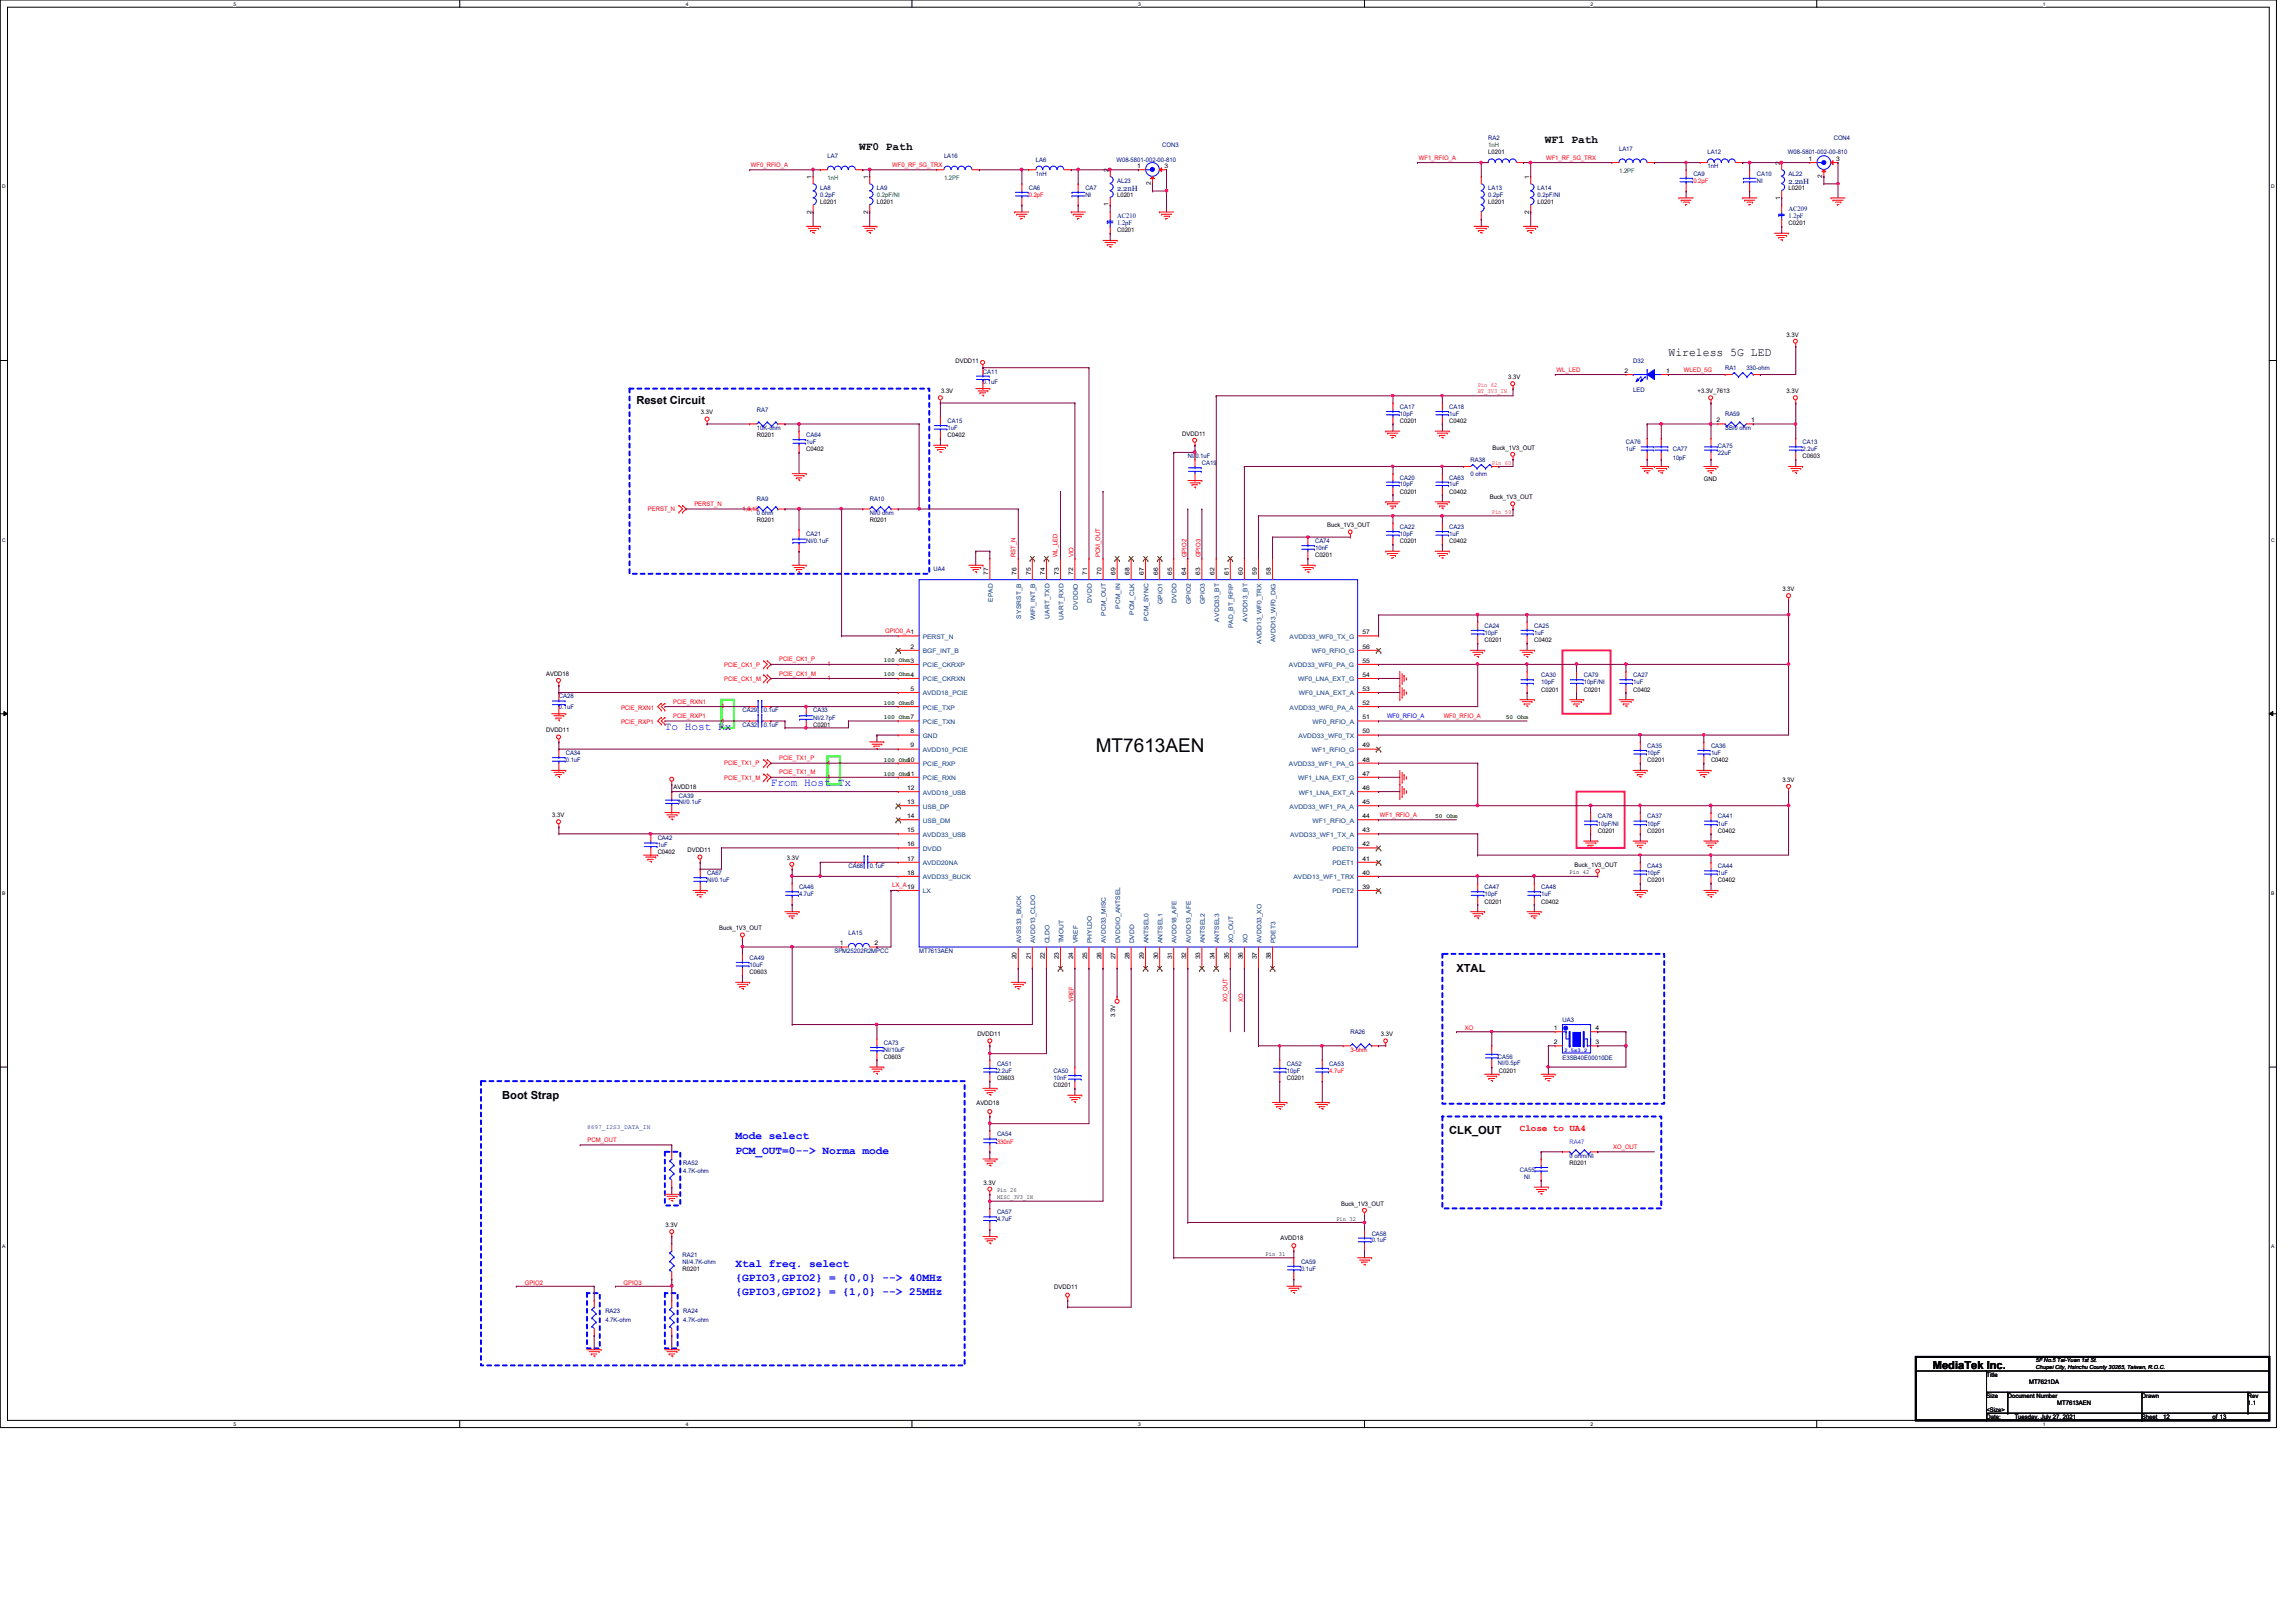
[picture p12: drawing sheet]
<svg xmlns="http://www.w3.org/2000/svg" width="297mm" height="210mm" viewBox="0 0 297 210" stroke-linecap="round" stroke-linejoin="round" font-family="sans-serif">
<defs><g id="words">
<text font-size="2.5" x="141.8" y="97.4">MT7613AEN</text>
<text font-size="1.5" x="215.9" y="46.1">Wireless 5G LED</text>
<g font-size="1.4">
<text x="111.2" y="19.4">WF0 Path</text>
<text x="199.9" y="18.5">WF1 Path</text>
<text x="82.3" y="52.3">Reset Circuit</text>
<text x="188.4" y="125.7">XTAL</text>
<text x="65" y="142.2">Boot Strap</text>
<text x="187.5" y="146.8">CLK_OUT</text>
<text x="250.1" y="177.1">MediaTek Inc.</text>
</g>
<g font-size="1.4" fill="#00f">
<text x="86" y="94.5">To Host Rx</text>
<text x="99.7" y="101.8">From Host Tx</text>
<text x="95.2" y="149.3">PCM_OUT=0--&gt; Norma mode</text>
<text x="95.2" y="147.4">Mode select</text>
<text x="95.2" y="163.9">Xtal freq. select</text>
<text x="95.2" y="165.7">{GPIO3,GPIO2} = {0,0} --&gt; 40MHz</text>
<text x="95.2" y="167.6">{GPIO3,GPIO2} = {1,0} --&gt; 25MHz</text>
</g>
<text font-size="1.2" fill="#f00" x="196.6" y="146.4">Close to UA4</text>
<g font-size="1" fill="#000080">
<text x="231.4" y="23.7">2.2nH</text>
<text x="144.5" y="24.7">2.2nH</text>
</g>
<g font-size=".9" fill="#000080">
<text x="144.5" y="28.2">AC210</text>
<text x="144.5" y="29.1">1.2pF</text>
<text x="231.4" y="27.3">AC209</text>
<text x="231.4" y="28.2">1.2pF</text>
</g>
<g font-size=".8" fill="#f00">
<text x="97.2" y="21.6">WF0_RFIO_A</text>
<text x="115.4" y="21.6">WF0_RF_5G_TRX</text>
<text x="183.6" y="20.7">WF1_RFIO_A</text>
<text x="200" y="20.7">WF1_RF_5G_TRX</text>
<text x="219.1" y="23.6">0.2pF</text>
<text x="133.1" y="25.5">0.2pF</text>
<text x="191.2" y="50.1">Pin 62</text>
<text x="191.2" y="50.9">BT_3V3_IN</text>
<text x="201.4" y="48.1">WL_LED</text>
<text x="217.8" y="48.1">WLED_5G</text>
<text x="89.8" y="65.5">PERST_N</text>
<text x="193" y="60.1">Pin 60</text>
<text x="83.8" y="66.1">PERST_N</text>
<text x="96.1" y="66.1">1,8,13</text>
<text x="193" y="66.5">Pin 59</text>
<text x="131.4" y="72.1" transform="rotate(-90 131.4 72.1)">RST_N</text>
<text x="136.8" y="72.1" transform="rotate(-90 136.8 72.1)">WL_LED</text>
<text x="138.9" y="72.1" transform="rotate(-90 138.9 72.1)">VIO</text>
<text x="142.3" y="72.1" transform="rotate(-90 142.3 72.1)">PCM_OUT</text>
<text x="153.5" y="72.1" transform="rotate(-90 153.5 72.1)">GPIO2</text>
<text x="155.3" y="72.1" transform="rotate(-90 155.3 72.1)">GPIO3</text>
<text x="114.5" y="81.9">GPIO0_A1</text>
<text x="93.7" y="86.3">PCIE_CK1_P</text>
<text x="93.7" y="88.1">PCIE_CK1_M</text>
<text x="100.8" y="85.6">PCIE_CK1_P</text>
<text x="100.8" y="87.4">PCIE_CK1_M</text>
<text x="107.1" y="86.2">1</text>
<text x="107.1" y="88">1</text>
<text x="80.3" y="93.7">PCIE_RXP1</text>
<text x="80.3" y="91.9">PCIE_RXN1</text>
<text x="87.1" y="91.1">PCIE_RXN1</text>
<text x="87.1" y="92.9">PCIE_RXP1</text>
<text x="93.3" y="93.5">1</text>
<text x="93.3" y="91.7">1</text>
<text x="186.8" y="92.9">WF0_RFIO_A</text>
<text x="93.7" y="100.9">PCIE_TX1_M</text>
<text x="93.7" y="99.1">PCIE_TX1_P</text>
<text x="100.8" y="100.2">PCIE_TX1_M</text>
<text x="100.8" y="98.4">PCIE_TX1_P</text>
<text x="107.1" y="100.8">1</text>
<text x="107.1" y="99">1</text>
<text x="178.5" y="105.7">WF1_RFIO_A</text>
<text x="115.4" y="114.9">LX_A19</text>
<text x="138.9" y="129.7" transform="rotate(-90 138.9 129.7)">VREF</text>
<text x="158.8" y="129.7" transform="rotate(-90 158.8 129.7)">XO_OUT</text>
<text x="160.8" y="129.7" transform="rotate(-90 160.8 129.7)">XO</text>
<text x="174.7" y="136.1">3-ohm</text>
<text x="189.5" y="133.3">XO</text>
<text x="172" y="138.9">4.7uF</text>
<text x="76" y="147.8">PCM_OUT</text>
<text x="129" y="148">330nF</text>
<text x="208.7" y="148.7">XO_OUT</text>
<text x="67.9" y="166.3">GPIO2</text>
<text x="80.7" y="166.3">GPIO3</text>
</g>
<g font-size=".8">
<text x="105" y="23.2" transform="rotate(-90 105 23.2)">1</text>
<text x="112.3" y="23.2" transform="rotate(-90 112.3 23.2)">1</text>
<text x="143.4" y="22.2" transform="rotate(-90 143.4 22.2)">2</text>
<text x="147.1" y="21.8">1</text>
<text x="148.9" y="24" transform="rotate(-90 148.9 24)">2</text>
<text x="150.7" y="21.8">3</text>
<text x="192.5" y="20">L0201</text>
<text x="197.8" y="23.2" transform="rotate(-90 197.8 23.2)">1</text>
<text x="230.3" y="21.3" transform="rotate(-90 230.3 21.3)">2</text>
<text x="234" y="20.8">1</text>
<text x="235.8" y="23.1" transform="rotate(-90 235.8 23.1)">2</text>
<text x="237.5" y="20.8">3</text>
<text x="105" y="27.6" transform="rotate(-90 105 27.6)">2</text>
<text x="106.1" y="26.4">L0201</text>
<text x="112.3" y="27.6" transform="rotate(-90 112.3 27.6)">2</text>
<text x="113.5" y="26.4">L0201</text>
<text x="143.4" y="26.7" transform="rotate(-90 143.4 26.7)">1</text>
<text x="144.5" y="25.5">L0201</text>
<text x="192.5" y="26.4">L0201</text>
<text x="197.8" y="27.6" transform="rotate(-90 197.8 27.6)">2</text>
<text x="198.9" y="26.4">L0201</text>
<text x="230.3" y="25.8" transform="rotate(-90 230.3 25.8)">1</text>
<text x="231.4" y="24.6">L0201</text>
<text x="231.4" y="29.1">C0201</text>
<text x="144.5" y="30.1">C0201</text>
<text x="123.6" y="47">DVDD11</text>
<text x="231.1" y="43.6">3.3V</text>
<text x="90.7" y="53.6">3.3V</text>
<text x="121.7" y="50.9">3.3V</text>
<text x="195.1" y="49.1">3.3V</text>
<text x="210.2" y="48.3">2</text>
<text x="215.6" y="48.3">1</text>
<text x="219.6" y="50.9">+3.3V_7613</text>
<text x="231.1" y="50.9">3.3V</text>
<text x="97.9" y="56.6">R0201</text>
<text x="104.3" y="58.4">C0402</text>
<text x="122.6" y="56.6">C0402</text>
<text x="152.9" y="56.4">DVDD11</text>
<text x="181.1" y="54.7">C0201</text>
<text x="187.5" y="54.7">C0402</text>
<text x="193.1" y="58.2">Buck_1V3_OUT</text>
<text x="222.1" y="54.7">2</text>
<text x="226.6" y="54.7">1</text>
<text x="233.2" y="59.3">C0603</text>
<text x="181.1" y="63.9">C0201</text>
<text x="187.5" y="63.9">C0402</text>
<text x="192.7" y="64.6">Buck_1V3_OUT</text>
<text x="220.4" y="62.2">GND</text>
<text x="97.9" y="67.5">R0201</text>
<text x="112.5" y="67.5">R0201</text>
<text x="171.7" y="68.2">Buck_1V3_OUT</text>
<text x="181.1" y="70.3">C0201</text>
<text x="187.5" y="70.3">C0402</text>
<text x="127.8" y="74.4" transform="rotate(-90 127.8 74.4)">77</text>
<text x="131.5" y="74.4" transform="rotate(-90 131.5 74.4)">76</text>
<text x="133.3" y="74.4" transform="rotate(-90 133.3 74.4)">75</text>
<text x="135.2" y="74.4" transform="rotate(-90 135.2 74.4)">74</text>
<text x="137" y="74.4" transform="rotate(-90 137 74.4)">73</text>
<text x="138.9" y="74.4" transform="rotate(-90 138.9 74.4)">72</text>
<text x="140.7" y="74.4" transform="rotate(-90 140.7 74.4)">71</text>
<text x="142.5" y="74.4" transform="rotate(-90 142.5 74.4)">70</text>
<text x="144.3" y="74.4" transform="rotate(-90 144.3 74.4)">69</text>
<text x="146.1" y="74.4" transform="rotate(-90 146.1 74.4)">68</text>
<text x="148" y="74.4" transform="rotate(-90 148 74.4)">67</text>
<text x="149.8" y="74.4" transform="rotate(-90 149.8 74.4)">66</text>
<text x="151.6" y="74.4" transform="rotate(-90 151.6 74.4)">65</text>
<text x="153.5" y="74.4" transform="rotate(-90 153.5 74.4)">64</text>
<text x="155.3" y="74.4" transform="rotate(-90 155.3 74.4)">63</text>
<text x="157.1" y="74.4" transform="rotate(-90 157.1 74.4)">62</text>
<text x="159" y="74.4" transform="rotate(-90 159 74.4)">61</text>
<text x="160.8" y="74.4" transform="rotate(-90 160.8 74.4)">60</text>
<text x="162.6" y="74.4" transform="rotate(-90 162.6 74.4)">59</text>
<text x="164.4" y="74.4" transform="rotate(-90 164.4 74.4)">58</text>
<text x="170.1" y="72.1">C0201</text>
<text x="230.6" y="76.5">3.3V</text>
<text x="117.8" y="83.9">2</text>
<text x="176.3" y="82.1">57</text>
<text x="176.3" y="83.9">56</text>
<text x="192.1" y="83.1">C0201</text>
<text x="198.5" y="83.1">C0402</text>
<text x="70.7" y="87.5">AVDD18</text>
<text x="117.8" y="89.4">5</text>
<text x="176.3" y="89.4">53</text>
<text x="176.3" y="87.6">54</text>
<text x="176.3" y="85.8">55</text>
<text x="199.4" y="89.5">C0201</text>
<text x="204.9" y="89.5">C0201</text>
<text x="211.3" y="89.5">C0402</text>
<text x="70.7" y="94.8">DVDD11</text>
<text x="105.2" y="94.1">C0201</text>
<text x="117.8" y="94.9">8</text>
<text x="176.3" y="94.9">50</text>
<text x="176.3" y="93.1">51</text>
<text x="176.3" y="91.2">52</text>
<text x="117.3" y="98.6">10</text>
<text x="117.3" y="100.4">11</text>
<text x="117.8" y="96.7">9</text>
<text x="176.3" y="100.4">47</text>
<text x="176.3" y="98.6">48</text>
<text x="176.3" y="96.7">49</text>
<text x="213.1" y="98.6">C0201</text>
<text x="221.4" y="98.6">C0402</text>
<text x="230.6" y="101.2">3.3V</text>
<text x="71.5" y="105.7">3.3V</text>
<text x="87.1" y="102.1">AVDD18</text>
<text x="117.3" y="102.2">12</text>
<text x="117.3" y="104.1">13</text>
<text x="117.3" y="105.9">14</text>
<text x="117.3" y="107.7">15</text>
<text x="176.3" y="107.7">43</text>
<text x="176.3" y="105.9">44</text>
<text x="176.3" y="104.1">45</text>
<text x="176.3" y="102.2">46</text>
<text x="206.7" y="107.8">C0201</text>
<text x="213.1" y="107.8">C0201</text>
<text x="222.2" y="107.8">C0402</text>
<text x="85.1" y="110.5">C0402</text>
<text x="88.9" y="110.3">DVDD11</text>
<text x="101.8" y="111.3">3.3V</text>
<text x="117.3" y="109.5">16</text>
<text x="117.3" y="111.4">17</text>
<text x="117.3" y="113.2">18</text>
<text x="176.3" y="109.5">42</text>
<text x="176.3" y="113.2">40</text>
<text x="176.3" y="111.4">41</text>
<text x="203.1" y="113.2">Pin 42</text>
<text x="203.7" y="112.1">Buck_1V3_OUT</text>
<text x="176.3" y="115">39</text>
<text x="192.1" y="116.9">C0201</text>
<text x="199.4" y="116.9">C0402</text>
<text x="213.1" y="114.2">C0201</text>
<text x="222.2" y="114.2">C0402</text>
<text x="93" y="120.4">Buck_1V3_OUT</text>
<text x="108.7" y="122.3">1</text>
<text x="113.2" y="122.3">2</text>
<text x="131.5" y="124.1" transform="rotate(-90 131.5 124.1)">20</text>
<text x="133.3" y="124.1" transform="rotate(-90 133.3 124.1)">21</text>
<text x="135.2" y="124.1" transform="rotate(-90 135.2 124.1)">22</text>
<text x="137" y="124.1" transform="rotate(-90 137 124.1)">23</text>
<text x="138.9" y="124.1" transform="rotate(-90 138.9 124.1)">24</text>
<text x="140.7" y="124.1" transform="rotate(-90 140.7 124.1)">25</text>
<text x="142.5" y="124.1" transform="rotate(-90 142.5 124.1)">26</text>
<text x="144.3" y="124.1" transform="rotate(-90 144.3 124.1)">27</text>
<text x="146.1" y="124.1" transform="rotate(-90 146.1 124.1)">28</text>
<text x="148" y="124.1" transform="rotate(-90 148 124.1)">29</text>
<text x="149.8" y="124.1" transform="rotate(-90 149.8 124.1)">30</text>
<text x="151.6" y="124.1" transform="rotate(-90 151.6 124.1)">31</text>
<text x="153.5" y="124.1" transform="rotate(-90 153.5 124.1)">32</text>
<text x="155.3" y="124.1" transform="rotate(-90 155.3 124.1)">33</text>
<text x="157.1" y="124.1" transform="rotate(-90 157.1 124.1)">34</text>
<text x="159" y="124.1" transform="rotate(-90 159 124.1)">35</text>
<text x="160.8" y="124.1" transform="rotate(-90 160.8 124.1)">36</text>
<text x="162.6" y="124.1" transform="rotate(-90 162.6 124.1)">37</text>
<text x="164.4" y="124.1" transform="rotate(-90 164.4 124.1)">38</text>
<text x="97" y="126.1">C0603</text>
<text x="144.3" y="131.6" transform="rotate(-90 144.3 131.6)">3.3V</text>
<text x="114.3" y="137">C0603</text>
<text x="126.4" y="134.1">DVDD11</text>
<text x="178.6" y="134.1">3.3V</text>
<text x="201" y="133.3">1</text>
<text x="201" y="135.1">2</text>
<text x="206.4" y="133.3">4</text>
<text x="206.4" y="135.1">3</text>
<text x="126.3" y="143">AVDD18</text>
<text x="129" y="139.8">C0603</text>
<text x="136.3" y="140.7">C0201</text>
<text x="166.5" y="139.8">C0201</text>
<text x="193.9" y="138.9">C0201</text>
<text x="127.3" y="153.3">3.3V</text>
<text x="129" y="154.3">Pin 26</text>
<text x="129" y="155.1">MISC_3V3_IN</text>
<text x="203.1" y="150.7">R0201</text>
<text x="86.1" y="158.8">3.3V</text>
<text x="165.6" y="160.4">AVDD18</text>
<text x="172.9" y="158">Pin 32</text>
<text x="173.5" y="156">Buck_1V3_OUT</text>
<text x="88.3" y="164.5">R0201</text>
<text x="136.4" y="166.8">DVDD11</text>
<text x="163.7" y="162.6">Pin 31</text>
<text x="257" y="178.2">Title</text>
<text x="262.5" y="179.1">MT7621DA</text>
<text x="257" y="180.9">Size</text>
<text x="257" y="183.6">Date:</text>
<text x="257" y="182.8">&lt;Size&gt;</text>
<text x="259.8" y="180.9">Document Number</text>
<text x="260.6" y="183.6">Tuesday, July 27, 2021</text>
<text x="266.1" y="181.8">MT7613AEN</text>
<text x="277.1" y="180.9">Drawn</text>
<text x="277.1" y="183.6">Sheet</text>
<text x="279.9" y="183.6">12</text>
<text x="286.3" y="183.6">of 13</text>
<text x="290.8" y="180.9">Rev</text>
<text x="290.8" y="181.8">1.1</text>
</g>
<g font-size=".8" fill="#000080">
<text x="107.1" y="20.4">LA7</text>
<text x="122.1" y="20.4">LA16</text>
<text x="134" y="20.9">LA6</text>
<text x="134" y="22.7">1nH</text>
<text x="144.4" y="20.9">W08-5801-002-00-810</text>
<text x="144.5" y="23.6">AL23</text>
<text x="150.4" y="19">CON3</text>
<text x="192.5" y="18.2">RA2</text>
<text x="209.5" y="19.5">LA17</text>
<text x="219.1" y="22.7">CA9</text>
<text x="220.9" y="20">LA12</text>
<text x="220.9" y="21.8">1nH</text>
<text x="227.3" y="22.7">CA10</text>
<text x="227.3" y="23.6">NI</text>
<text x="231.3" y="20">W08-5801-002-00-810</text>
<text x="231.4" y="22.7">AL22</text>
<text x="237.2" y="18.2">CON4</text>
<text x="106.1" y="24.6">LA8</text>
<text x="106.1" y="25.5">0.2pF</text>
<text x="113.5" y="24.6">LA9</text>
<text x="133.1" y="24.6">CA6</text>
<text x="140.4" y="24.6">CA7</text>
<text x="140.4" y="25.5">NI</text>
<text x="192.5" y="24.6">LA13</text>
<text x="192.5" y="25.5">0.2pF</text>
<text x="198.9" y="24.6">LA14</text>
<text x="198.9" y="25.5">0.2pF/NI</text>
<text x="211.3" y="46.9">D32</text>
<text x="223.2" y="47.9">RA1</text>
<text x="225.9" y="47.9">330-ohm</text>
<text x="97.9" y="53.3">RA7</text>
<text x="127.2" y="48.3">CA11</text>
<text x="127.2" y="49.7">0.1uF</text>
<text x="181.1" y="52.9">CA17</text>
<text x="181.1" y="53.8">10pF</text>
<text x="187.5" y="52.9">CA18</text>
<text x="187.5" y="53.8">1uF</text>
<text x="211.3" y="50.7">LED</text>
<text x="223.2" y="53.8">RA59</text>
<text x="97.9" y="55.6">10K-ohm</text>
<text x="104.3" y="56.6">CA64</text>
<text x="104.3" y="57.5">1uF</text>
<text x="122.6" y="54.7">CA15</text>
<text x="122.6" y="55.6">1uF</text>
<text x="153.7" y="59.3">NI/0.1uF</text>
<text x="190.2" y="59.8">RA38</text>
<text x="210.4" y="57.5">CA76</text>
<text x="210.4" y="58.4">1uF</text>
<text x="216.4" y="58.4">CA77</text>
<text x="216.4" y="59.5">10pF</text>
<text x="222.2" y="57.9">CA75</text>
<text x="222.2" y="58.8">22uF</text>
<text x="223.2" y="55.6">SB/0 ohm</text>
<text x="233.2" y="57.5">CA13</text>
<text x="233.2" y="58.4">2.2uF</text>
<text x="97.9" y="64.8">RA9</text>
<text x="112.5" y="64.8">RA10</text>
<text x="155.5" y="60.2">CA19</text>
<text x="181.1" y="62.1">CA20</text>
<text x="181.1" y="62.9">10pF</text>
<text x="187.5" y="62.1">CA63</text>
<text x="187.5" y="62.9">1uF</text>
<text x="190.2" y="61.6">0 ohm</text>
<text x="97.9" y="66.6">0 ohm</text>
<text x="104.3" y="69.3">CA21</text>
<text x="104.3" y="70.3">NI/0.1uF</text>
<text x="112.5" y="66.6">NI/0 ohm</text>
<text x="170.1" y="70.3">CA74</text>
<text x="170.1" y="71.2">10nF</text>
<text x="181.1" y="68.5">CA22</text>
<text x="181.1" y="69.3">10pF</text>
<text x="187.5" y="68.5">CA23</text>
<text x="187.5" y="69.3">1uF</text>
<text x="120.8" y="73.9">UA4</text>
<text x="192.1" y="81.2">CA24</text>
<text x="192.1" y="82.2">10pF</text>
<text x="198.5" y="81.2">CA25</text>
<text x="198.5" y="82.2">1uF</text>
<text x="199.4" y="87.6">CA30</text>
<text x="199.4" y="88.6">10pF</text>
<text x="204.9" y="87.6">CA79</text>
<text x="204.9" y="88.6">10pF/NI</text>
<text x="211.3" y="87.6">CA27</text>
<text x="211.3" y="88.6">1uF</text>
<text x="72.3" y="90.4">CA28</text>
<text x="72.3" y="91.8">0.1uF</text>
<text x="96.1" y="92.2">CA29</text>
<text x="96.1" y="94.1">CA32</text>
<text x="98.8" y="92.2">0.1uF</text>
<text x="98.8" y="94.1">0.1uF</text>
<text x="105.2" y="92.2">CA33</text>
<text x="105.2" y="93.1">NI/2.7pF</text>
<text x="73.2" y="97.7">CA34</text>
<text x="73.2" y="98.6">0.1uF</text>
<text x="213.1" y="96.8">CA35</text>
<text x="213.1" y="97.7">10pF</text>
<text x="221.4" y="96.8">CA36</text>
<text x="221.4" y="97.7">1uF</text>
<text x="87.8" y="103.2">CA39</text>
<text x="87.8" y="104.1">NI/0.1uF</text>
<text x="206.7" y="105.9">CA78</text>
<text x="206.7" y="106.8">10pF/NI</text>
<text x="213.1" y="105.9">CA37</text>
<text x="213.1" y="106.8">10pF</text>
<text x="222.2" y="105.9">CA41</text>
<text x="222.2" y="106.8">1uF</text>
<text x="85.1" y="108.7">CA42</text>
<text x="85.1" y="109.6">1uF</text>
<text x="91.5" y="113.2">CA67</text>
<text x="109.8" y="112.4">CA68</text>
<text x="112.5" y="112.4">0.1uF</text>
<text x="213.1" y="112.4">CA43</text>
<text x="213.1" y="113.2">10pF</text>
<text x="222.2" y="112.4">CA44</text>
<text x="222.2" y="113.2">1uF</text>
<text x="91.5" y="114.2">NI/0.1uF</text>
<text x="103.4" y="115.1">CA46</text>
<text x="103.4" y="116">4.7uF</text>
<text x="192.1" y="115.1">CA47</text>
<text x="192.1" y="116">10pF</text>
<text x="199.4" y="115.1">CA48</text>
<text x="199.4" y="116">1uF</text>
<text x="97" y="124.2">CA49</text>
<text x="97" y="125.1">10uF</text>
<text x="107.9" y="123.3">SPM25202R2MPCC</text>
<text x="109.8" y="121">LA15</text>
<text x="118.9" y="123.3">MT7613AEN</text>
<text x="114.3" y="135.2">CA73</text>
<text x="114.3" y="136.1">NI/10uF</text>
<text x="129" y="137.9">CA51</text>
<text x="166.5" y="137.9">CA52</text>
<text x="172" y="137.9">CA53</text>
<text x="174.7" y="133.8">RA26</text>
<text x="193.8" y="137">CA56</text>
<text x="193.8" y="137.8">NI/0.5pF</text>
<text x="202.1" y="132.2">UA3</text>
<text x="202.1" y="137.1">E3SB40E00010DE</text>
<text x="129" y="138.9">2.2uF</text>
<text x="136.3" y="138.9">CA50</text>
<text x="136.3" y="139.8">10nF</text>
<text x="166.5" y="138.9">10pF</text>
<text x="75.9" y="146.1">8697_I2S3_DATA_IN</text>
<text x="129" y="147.1">CA54</text>
<text x="203.1" y="149.8">0 ohm/NI</text>
<text x="88.4" y="150.7">RA52</text>
<text x="88.4" y="151.8">4.7K-ohm</text>
<text x="196.6" y="151.6">CA55</text>
<text x="197.2" y="152.6">NI</text>
<text x="129" y="157.1">CA57</text>
<text x="129" y="158.1">4.7uF</text>
<text x="177.5" y="159.9">CA58</text>
<text x="177.5" y="160.8">0.1uF</text>
<text x="88.3" y="162.6">RA21</text>
<text x="88.3" y="163.5">NI/4.7K-ohm</text>
<text x="168.3" y="163.5">CA59</text>
<text x="168.3" y="164.5">0.1uF</text>
<text x="78.3" y="169.9">RA23</text>
<text x="78.3" y="171">4.7K-ohm</text>
<text x="88.4" y="169.9">RA24</text>
<text x="88.4" y="171">4.7K-ohm</text>
</g>
<g font-size=".8" fill="#008000">
<text x="107.1" y="23.3">1nH</text>
<text x="122.1" y="23.3">1.2PF</text>
<text x="192.5" y="19">1nH</text>
<text x="209.5" y="22.4">1.2PF</text>
<text x="113.5" y="25.5">0.2pF/NI</text>
<text x="114.3" y="85.7">100 Ohm3</text>
<text x="114.3" y="87.5">100 Ohm4</text>
<text x="114.3" y="93">100 Ohm7</text>
<text x="114.3" y="91.2">100 Ohm6</text>
<text x="194.8" y="93">50 Ohm</text>
<text x="114.3" y="98.6">100 Ohm</text>
<text x="114.3" y="100.4">100 Ohm</text>
<text x="185.7" y="105.8">50 Ohm</text>
</g>
<g font-size=".8" fill="#004080">
<text x="128.4" y="77.9" transform="rotate(-90 128.4 77.9)">EPAD</text>
<text x="141.3" y="78" transform="rotate(-90 141.3 78)">DVDD</text>
<text x="152.2" y="78" transform="rotate(-90 152.2 78)">DVDD</text>
<text x="119.4" y="82.7">PERST_N</text>
<text x="132.1" y="80.1" transform="rotate(-90 132.1 80.1)">SYSRST_B</text>
<text x="133.9" y="80.2" transform="rotate(-90 133.9 80.2)">WIFI_INT_B</text>
<text x="135.8" y="80.1" transform="rotate(-90 135.8 80.1)">UART_TXD</text>
<text x="137.6" y="80.2" transform="rotate(-90 137.6 80.2)">UART_RXD</text>
<text x="139.4" y="78.9" transform="rotate(-90 139.4 78.9)">DVDDIO</text>
<text x="143.1" y="79.7" transform="rotate(-90 143.1 79.7)">PCM_OUT</text>
<text x="144.9" y="78.8" transform="rotate(-90 144.9 78.8)">PCM_IN</text>
<text x="146.7" y="79.6" transform="rotate(-90 146.7 79.6)">PCM_CLK</text>
<text x="148.6" y="80.3" transform="rotate(-90 148.6 80.3)">PCM_SYNC</text>
<text x="150.4" y="78.1" transform="rotate(-90 150.4 78.1)">GPIO1</text>
<text x="154" y="78.1" transform="rotate(-90 154 78.1)">GPIO2</text>
<text x="155.9" y="78.1" transform="rotate(-90 155.9 78.1)">GPIO3</text>
<text x="157.7" y="80.4" transform="rotate(-90 157.7 80.4)">AVDD33_BT</text>
<text x="159.6" y="81.3" transform="rotate(-90 159.6 81.3)">PAD_BT_RFIP</text>
<text x="161.4" y="80.4" transform="rotate(-90 161.4 80.4)">AVDD13_BT</text>
<text x="163.2" y="83.3" transform="rotate(-90 163.2 83.3)">AVDD13_WF0_TRX</text>
<text x="165" y="83.1" transform="rotate(-90 165 83.1)">AVDD13_WF0_DIG</text>
<text x="166.8" y="82.7">AVDD33_WF0_TX_G</text>
<text x="119.4" y="86.4">PCIE_CKRXP</text>
<text x="119.4" y="88.2">PCIE_CKRXN</text>
<text x="119.4" y="84.5">BGF_INT_B</text>
<text x="166.7" y="86.4">AVDD33_WF0_PA_G</text>
<text x="167.9" y="88.2">WF0_LNA_EXT_G</text>
<text x="169.7" y="84.5">WF0_RFIO_G</text>
<text x="119.4" y="90">AVDD18_PCIE</text>
<text x="119.4" y="91.8">PCIE_TXP</text>
<text x="119.4" y="93.7">PCIE_TXN</text>
<text x="119.4" y="95.5">GND</text>
<text x="166.8" y="91.8">AVDD33_WF0_PA_A</text>
<text x="168" y="95.5">AVDD33_WF0_TX</text>
<text x="168" y="90">WF0_LNA_EXT_A</text>
<text x="169.8" y="93.7">WF0_RFIO_A</text>
<text x="119.4" y="99.1">PCIE_RXP</text>
<text x="119.4" y="101">PCIE_RXN</text>
<text x="119.4" y="97.3">AVDD10_PCIE</text>
<text x="166.7" y="99.1">AVDD33_WF1_PA_G</text>
<text x="167.9" y="101">WF1_LNA_EXT_G</text>
<text x="169.7" y="97.3">WF1_RFIO_G</text>
<text x="119.4" y="102.8">AVDD18_USB</text>
<text x="119.4" y="104.6">USB_DP</text>
<text x="119.4" y="106.5">USB_DM</text>
<text x="166.8" y="104.6">AVDD33_WF1_PA_A</text>
<text x="168" y="102.8">WF1_LNA_EXT_A</text>
<text x="169.8" y="106.5">WF1_RFIO_A</text>
<text x="119.4" y="110.1">DVDD</text>
<text x="119.4" y="108.3">AVDD33_USB</text>
<text x="119.4" y="112">AVDD20NA</text>
<text x="119.4" y="113.8">AVDD33_BUCK</text>
<text x="166.9" y="108.3">AVDD33_WF1_TX_A</text>
<text x="167.3" y="113.8">AVDD13_WF1_TRX</text>
<text x="172.4" y="110.1">PDET0</text>
<text x="172.4" y="112">PDET1</text>
<text x="119.4" y="115.6">LX</text>
<text x="172.4" y="115.6">PDET2</text>
<text x="132.1" y="122.1" transform="rotate(-90 132.1 122.1)">AVSS33_BUCK</text>
<text x="133.9" y="122.1" transform="rotate(-90 133.9 122.1)">AVDD13_CLDO</text>
<text x="135.8" y="122.1" transform="rotate(-90 135.8 122.1)">CLDO</text>
<text x="137.6" y="122.1" transform="rotate(-90 137.6 122.1)">TMOUT</text>
<text x="139.4" y="122.1" transform="rotate(-90 139.4 122.1)">VREF</text>
<text x="141.3" y="122.1" transform="rotate(-90 141.3 122.1)">PHYLDO</text>
<text x="143.1" y="122.1" transform="rotate(-90 143.1 122.1)">AVDD33_MISC</text>
<text x="144.9" y="122.1" transform="rotate(-90 144.9 122.1)">DVDDIO_ANTSEL</text>
<text x="146.7" y="122.1" transform="rotate(-90 146.7 122.1)">DVDD</text>
<text x="148.6" y="122.1" transform="rotate(-90 148.6 122.1)">ANTSEL0</text>
<text x="150.4" y="122.1" transform="rotate(-90 150.4 122.1)">ANTSEL1</text>
<text x="152.2" y="122.1" transform="rotate(-90 152.2 122.1)">AVDD18_AFE</text>
<text x="154" y="122.1" transform="rotate(-90 154 122.1)">AVDD13_AFE</text>
<text x="155.9" y="122.1" transform="rotate(-90 155.9 122.1)">ANTSEL2</text>
<text x="157.7" y="122.1" transform="rotate(-90 157.7 122.1)">ANTSEL3</text>
<text x="159.6" y="122.1" transform="rotate(-90 159.6 122.1)">XO_OUT</text>
<text x="161.4" y="122.1" transform="rotate(-90 161.4 122.1)">XO</text>
<text x="163.2" y="122.1" transform="rotate(-90 163.2 122.1)">AVDD33_XO</text>
<text x="165" y="122.1" transform="rotate(-90 165 122.1)">PDET3</text>
</g>
<text font-size=".8" fill="#00f" x="179.4" y="92.9">WF0_RFIO_A</text>
<text font-size=".8" fill="#0080ff" x="203.1" y="148">RA47</text>
<text font-size=".7" fill="#00f" x="202.4" y="136.2">2.5x3.2</text>
<g font-size=".7">
<text x="263.4" y="176.3">5F No.5 Tai-Yuan 1st St.</text>
<text x="263.4" y="177.2">Chupei City, Hsinchu County 30265, Taiwan, R.O.C.</text>
</g>
<g font-size=".6">
<text x="30.2" y=".7">5</text>
<text x="88.7" y=".7">4</text>
<text x="147.2" y=".7">3</text>
<text x="205.8" y=".7">2</text>
<text x="264.3" y=".7">1</text>
<text x=".3" y="24.4">D</text>
<text x="293.8" y="24.4">D</text>
<text x=".3" y="70.1">C</text>
<text x="293.8" y="70.1">C</text>
<text x=".3" y="115.8">B</text>
<text x="293.8" y="115.8">B</text>
<text x=".3" y="161.5">A</text>
<text x="293.8" y="161.5">A</text>
<text x="30.2" y="184.5">5</text>
<text x="88.7" y="184.5">4</text>
<text x="147.2" y="184.5">3</text>
<text x="205.8" y="184.5">2</text>
<text x="264.3" y="184.5">1</text>
</g>
</g></defs>
<path d="M0 0h294.5v184.7h-294.5zM1 .9h292.6v182.9h-292.6z" fill="none" stroke="#000" stroke-width=".13"/>
<g fill="#fff">
<path d="M30.2 .1h.4v.7h-.4z"/>
<path d="M30.2 183.9h.4v.8h-.4z"/>
</g>
<path d="M59.5 0v.9M59.5 183.8v.9" fill="none" stroke="#000" stroke-width=".13"/>
<g fill="#fff">
<path d="M88.7 .1h.4v.7h-.4z"/>
<path d="M88.7 183.9h.4v.8h-.4z"/>
</g>
<path d="M118 0v.9M118 183.8v.9" fill="none" stroke="#000" stroke-width=".13"/>
<g fill="#fff">
<path d="M147.2 .1h.4v.7h-.4z"/>
<path d="M147.2 183.9h.4v.8h-.4z"/>
</g>
<path d="M176.5 0v.9M176.5 183.8v.9" fill="none" stroke="#000" stroke-width=".13"/>
<g fill="#fff">
<path d="M205.8 .1h.3v.7h-.3z"/>
<path d="M205.8 183.9h.3v.8h-.3z"/>
</g>
<path d="M235 0v.9M235 183.8v.9" fill="none" stroke="#000" stroke-width=".13"/>
<g fill="#fff">
<path d="M264.3 .1h.3v.7h-.3z"/>
<path d="M264.3 183.9h.3v.8h-.3z"/>
<path d="M.3 23.8h.5v.7h-.5z"/>
<path d="M293.8 23.8h.5v.7h-.5z"/>
<path d="M.3 69.5h.5v.7h-.5z"/>
<path d="M293.8 69.5h.5v.7h-.5z"/>
</g>
<path d="M0 46.7h1M293.6 46.7h.9" fill="none" stroke="#000" stroke-width=".13"/>
<g fill="#fff">
<path d="M.3 115.2h.4v.8h-.4z"/>
<path d="M293.8 115.2h.5v.8h-.5z"/>
</g>
<path d="M0 92.4h1M.5 92.1l.5 .3-.5 .2zM293.6 92.4l.4-.3v.5zM293.6 92.4h.9" fill="none" stroke="#000" stroke-width=".13"/>
<path d="M.5 92.1l.5 .3-.5 .2zM293.6 92.4l.4-.3v.5z" fill="#000"/>
<g fill="#fff">
<path d="M.3 161h.4v.7h-.4z"/>
<path d="M293.8 161h.4v.7h-.4z"/>
</g>
<g fill="none" stroke="#000" stroke-width=".13">
<path d="M0 138.1h1M293.6 138.1h.9M247.9 177.4h45.7M257 177.4v6.4M293.6 177.4h.1M257 183.8h.1M257 180.2h36.6M257 182.9h36.6M259.8 182.9h.1M259.8 180.2v2.7M277.1 183.8h.1M277.1 180.2v3.6"/>
<path d="M290.8 182.9h.1M290.8 180.2v2.7M293.6 180.2h.1M293.6 182.9h.1"/>
</g>
<path d="M81.4 50.3h38.8v24h-38.8zM62.2 139.9h62.6v36.8h-62.6zM186.6 123.4h28.7v19.4h-28.7zM86 149.1h2v6.9h-2zM186.6 144.5h28.3v11.9h-28.3zM75.9 167.3h1.7v7.2h-1.7zM86 167.3h1.7v7.2h-1.7z" fill="none" stroke="#00f" stroke-width=".25" stroke-dasharray=".5 .5"/>
<path d="M93.3 90.6h1.7v3.6h-1.7zM107.1 97.9h1.6v3.6h-1.6z" fill="none" stroke="#0f0" stroke-width=".25"/>
<path d="M202.1 84.2h6.3v8.2h-6.3zM204 102.4h6.2v7.3h-6.2z" fill="none" stroke="#ff0080" stroke-width=".25"/>
<g fill="none" stroke="#f00" stroke-width=".13">
<path d="M104.3 29.3h1.8M104.6 29.5h1.3M104.9 29.8h.1M104.9 29.8h.7M105.1 30.1h.2M105.3 30.1h.1M105.9 29.5h.1M106.1 29.3h.1M111.6 29.3h1.8M111.9 29.5h1.3M112.2 29.8h.1M112.2 29.8h.7"/>
<path d="M112.4 30.1h.2M112.6 30.1h.1M113.2 29.5h.1M113.4 29.3h.1M131.3 27.4h.1M131.3 27.4h1.8M131.5 27.7h.1M131.5 27.7h1.3M131.8 28h.7M132.1 28.3h.1M132.1 28.3h.2M132.2 23.8h.1"/>
<path d="M132.2 26.5h.1M132.2 23.8v.9M132.2 25.6v.9M132.5 28h.1M138.6 27.4h.1M138.6 27.4h1.8M138.8 27.7h.1M138.8 27.7h1.4M139.1 28h.8M139.4 28.3h.1M139.4 28.3h.2M139.9 28h.1"/>
<path d="M142.7 31.1h1.8M143 31.4h1.3M143.3 31.7h.1M143.3 31.7h.7M143.5 31.9h.2M143.6 27.4h.1M143.6 30.2h.1M143.6 27.4v1M143.6 29.3v.9M143.7 31.9h.1M144.3 31.4h.1M144.5 31.1h.1"/>
<path d="M150 27.4h.1M150 27.4h1.8M150.3 27.7h.1M150.3 27.7h1.3M150.6 28h.7M150.8 28.3h.1M150.8 28.3h.2M151.3 28h.1M190.7 29.3h1.8M191 29.5h1.3M191.3 29.8h.1M191.3 29.8h.7"/>
<path d="M191.5 30.1h.2M191.7 30.1h.1M192.3 29.5h.1M192.5 29.3h.1M197.1 29.3h1.8M197.4 29.5h1.3M197.7 29.8h.1M197.7 29.8h.7M197.9 30.1h.2M198 22.9h.1M198 27.4h.1M198 22.9v.9"/>
<path d="M198 26.5v.9M198.1 30.1h.1M198.7 29.5h.1M198.9 29.3h.1M208.5 21h.1M208.5 21h1M213.1 21h.9M214 21h.1M217.2 25.6h.1M217.2 25.6h1.9M217.5 25.9h.1M217.5 25.9h1.3"/>
<path d="M217.8 26.2h.7M218.1 26.5h.1M218.5 26.2h.1M225.5 25.6h.1M225.5 25.6h1.8M225.7 25.9h.1M225.7 25.9h1.3M226 26.2h.7M226.3 26.5h.1M226.3 26.5h.2M226.7 26.2h.1M229.6 30.2h1.8"/>
<path d="M229.8 30.5h1.3M230.1 30.7h.1M230.1 30.7h.7M230.4 31h.2M230.5 25.6h.1M230.5 21h.1M230.5 21v1M230.5 24.7v.9M230.6 31h.1M231.1 30.5h.1M231.4 30.2h.1M236.9 25.6h.1"/>
<path d="M236.9 25.6h1.8M237.1 25.9h.1M237.1 25.9h1.4M237.4 26.2h.8M237.7 26.5h.1M237.7 26.5h.2M238.2 26.2h.1M91.5 54.9h.1M91.5 54.5v.4M97 54.9h.1M97 54.9h.9M100.6 54.9h1"/>
<path d="M101.6 54.9h.1M103.4 55.8h.1M103.4 58.5h.1M103.4 55.8v.9M103.4 57.6v.9M120.8 57.6h1.8M121 57.9h1.3M121.3 58.2h.1M121.3 58.2h.7M121.6 58.5h.1M121.7 52.2h.1M121.7 54h.1"/>
<path d="M121.7 56.7h.1M121.7 51.8v.4M121.7 54v.9M121.7 55.8v.9M121.7 58.5h.1M122.3 57.9h.1M122.6 57.6h.1M126.2 50.3h1.9M126.5 50.6h1.3M126.8 50.8h.1M126.8 50.8h.7M127.1 51.1h.2"/>
<path d="M127.2 47.6h.1M127.2 50.3h.1M127.2 47.2v1.3M127.2 49.4v.9M127.3 51.1h.1M127.8 50.6h.1M128.1 50.3h.1M154.6 57.6h.1M154.6 59.4h.1M154.6 57.3v.3M154.6 59.4v1M179.3 55.8h.1"/>
<path d="M179.3 55.8h1.8M179.5 56h.1M179.5 56h1.3M179.8 56.3h.7M180.1 56.6h.1M180.1 56.6h.2M180.5 56.3h.1M185.7 55.8h1.8M186 56h1.2M186.2 56.3h.1M186.2 56.3h.7M186.5 56.6h.2"/>
<path d="M186.6 52.2h.1M186.6 54.9h.1M186.6 52.2v.8M186.6 54v.9M186.7 56.6h.1M187.2 56h.1M187.5 55.8h.1M195.7 50.3h.1M195.7 59.4h.1M195.7 50v.3M195.7 59.1v.3M221.4 52.2h.1"/>
<path d="M221.4 56.7h.1M221.4 59.4h.1M221.4 51.8v.4M221.4 56.7v.9M221.4 58.5v.9M222.2 54.9h.1M222.2 54.9h1M223.2 48.5h.1M223.2 48.5h.9M225.9 54.9h.9M226.8 54.9h.1M226.8 48.5h.9"/>
<path d="M227.7 48.5h.1M232.3 52.2h.1M232.3 44.8h.1M232.3 56.7h.1M232.3 59.4h.1M232.3 44.4v.4M232.3 51.8v.4M232.3 56.7v.9M232.3 58.5v.9M87.8 65.4h.1M87.8 66.3h.1M87.8 65.4l.5 .5-.5 .4"/>
<path d="M88.3 66.3h.1M88.3 65.4h.1M88.3 65.4l.5 .5-.5 .4M102.5 73.2h1.8M102.5 61.3h1.8M102.7 73.4h1.3M102.7 61.6h1.3M103 73.7h.1M103 61.8h.1M103 73.7h.8M103 61.8h.8M103.3 74h.2"/>
<path d="M103.3 62.1h.2M103.5 74h.1M103.5 62.1h.1M104 73.4h.1M104 61.6h.1M104.3 73.2h.1M104.3 61.3h.1M111.6 65.9h.1M111.6 65.9h.9M115.3 65.9h.9M116.2 65.9h.1M125.3 73.2h1.9"/>
<path d="M125.6 73.4h1.3M125.9 73.7h.1M125.9 73.7h.7M126.1 74h.2M126.3 74h.1M126.9 73.4h.1M127.2 73.2h.1M153.7 62.2h1.8M154 62.5h1.2M154.2 62.7h.1M154.2 62.7h.7M154.5 63h.2"/>
<path d="M154.6 62.2h.1M154.6 61.3v.9M154.7 63h.1M155.2 62.5h.1M155.5 62.2h.1M168.3 73.2h1.8M168.6 73.4h1.3M168.9 73.7h.1M168.9 73.7h.7M169.1 74h.2M169.2 69.5h.1M169.2 72.3h.1"/>
<path d="M169.2 69.5v.9M169.2 71.3v1M169.3 74h.1M169.9 73.4h.1M170.1 73.2h.1M174.5 68.6h.2l.2 .1-.1 .3-.1 .1-.2-.1zM174.7 69.5h.1M174.7 69.1v.4M179.3 71.3h.1M179.3 64.9h.1M179.3 64.9h1.8M179.3 71.3h1.8"/>
<path d="M179.5 71.6h.1M179.5 65.2h.1M179.5 65.2h1.3M179.5 71.6h1.3M179.8 65.5h.7M179.8 71.9h.7M180.1 72.2h.1M180.1 65.7h.1M180.1 65.7h.2M180.1 72.2h.2M180.2 61.3h.1M180.2 64h.1"/>
<path d="M180.2 61.3v.9M180.2 63.1v.9M180.5 71.9h.1M180.5 65.5h.1M185.7 64.9h1.8M185.7 71.3h1.8M186 65.2h1.2M186 71.6h1.2M186.2 65.5h.1M186.2 71.9h.1M186.2 65.5h.7M186.2 71.9h.7"/>
<path d="M186.5 65.7h.2M186.5 72.2h.2M186.6 67.7h.1M186.6 70.4h.1M186.6 67.7v.9M186.6 69.5v.9M186.7 65.7h.1M186.7 72.2h.1M187.2 65.2h.1M187.2 71.6h.1M187.5 64.9h.1M187.5 71.3h.1"/>
<path d="M195.7 65.9h.1M195.7 65.5v.4M212.2 60.4h3.7M212.5 60.6h1.2M212.8 60.9h.1M212.8 60.9h.7M213 61.2h.2M213.2 61.2h.1M213.7 60.6h.1M214 60.4h.1M214.3 60.6h1.3M214.6 60.9h.1"/>
<path d="M214.6 60.9h.7M214.8 61.2h.2M215 61.2h.1M215.6 60.6h.1M215.9 60.4h.1M220.4 60.4h1.8M220.7 60.6h1.3M221 60.9h.1M221 60.9h.7M221.2 61.2h.2M221.4 61.2h.1M222 60.6h.1"/>
<path d="M222.2 60.4h.1M231.4 77.7h.1M231.4 77.4v.3M231.4 60.4h1.8M231.7 60.6h1.3M231.9 60.9h.1M231.9 60.9h.8M232.2 61.2h.2M232.4 61.2h.1M233 60.6h.1M233.2 60.4h.1M71.4 92.4h1.8"/>
<path d="M71.4 99.7h1.8M71.7 92.6h1.2M71.7 99.9h1.2M71.9 92.9h.1M71.9 92.9h.7M72.2 93.2h.2M72.3 88.7h.1M72.3 96h.1M72.3 89.6h.1M72.3 92.4h.1M72.3 96.9h.1M72.3 99.7h.1"/>
<path d="M72.3 88.3v.4M72.3 89.6v1M72.3 91.4v1M72.3 95.7v.3M72.3 96.9v1M72.3 98.8v.9M72.4 93.2h.1M72.9 92.6h.1M72.9 99.9h.1M73.2 92.4h.1M73.2 99.7h.1M85.6 92.8h.1"/>
<path d="M85.6 93.7h.1M85.6 91h.1M85.6 91.9h.1M85.6 92.8l-.5 .5 .5 .4M85.6 91l-.5 .4 .5 .5M86 92.8h.1M86 93.7h.1M86 91h.1M86 91.9h.1M86 92.8l-.4 .5 .4 .4M86 91l-.4 .4 .4 .5M98.8 99.2h.1"/>
<path d="M98.8 98.3h.1M98.8 86.4h.1M98.8 85.5h.1M98.8 88.3h.1M98.8 87.3h.1M98.8 98.3l.5 .5-.5 .4M98.8 85.5l.5 .5-.5 .4M98.8 87.3l.5 .5-.5 .5M99.3 98.3h.1M99.3 99.2h.1M99.3 85.5h.1M99.3 86.4h.1"/>
<path d="M99.3 87.3h.1M99.3 88.3h.1M99.3 98.3l.4 .5-.4 .4M99.3 85.5l.4 .5-.4 .4M99.3 87.3l.4 .5-.4 .5M104.3 94.2h.1M104.3 91.4h.1M104.3 91.4v1M104.3 93.3v.9M112.5 96h1.8M112.8 96.3h1.3M113.1 96.6h.1"/>
<path d="M113.1 96.6h.7M113.4 96.9h.1M113.5 96.9h.1M114.1 96.3h.1M114.3 96h.1M181.1 90.6h.1M181.1 88.7h.1M181.1 86.9v3.7M181.1 99.7v3.6M181.4 90.3h.1M181.4 88.4h.1M181.4 87.2v1.2"/>
<path d="M181.4 89v1.3M181.4 99.9v1.4M181.6 89.3h.1M181.6 87.4h.1M181.6 87.4v.8M181.6 89.3v.7M181.9 89.7h.1M181.9 87.9h.1M181.9 87.7v.2M181.9 89.5v.2M190.2 84.2h1.9M190.5 84.4h1.3"/>
<path d="M190.8 84.7h.1M190.8 84.7h.7M191.1 85h.2M191.3 85h.1M191.8 84.4h.1M192.1 84.2h.1M196.6 84.2h1.9M196.6 90.6h1.9M196.9 84.4h1.3M196.9 90.8h1.3M197.2 84.7h.1M197.2 91.1h.1"/>
<path d="M197.2 84.7h.7M197.2 91.1h.7M197.5 85h.2M197.5 91.4h.2M197.7 85h.1M197.7 91.4h.1M198.2 84.4h.1M198.2 90.8h.1M198.5 84.2h.1M198.5 90.6h.1M203.1 90.6h1.8M203.3 90.8h1.3"/>
<path d="M203.6 91.1h.1M203.6 91.1h.7M203.9 91.4h.1M204 91.4h.1M204.6 90.8h.1M204.9 90.6h.1M209.5 90.6h1.8M209.7 90.8h1.3M210 91.1h.1M210 91.1h.7M210.3 91.4h.2M210.5 91.4h.1"/>
<path d="M211 90.8h.1M211.3 90.6h.1M211.3 99.7h1.8M211.5 99.9h1.3M212.8 99.9h.1M213.1 99.7h.1M219.5 99.7h1.9M219.8 99.9h1.3M221.1 99.9h.1M221.4 99.7h.1M71.9 100.2h.1M71.9 100.2h.7"/>
<path d="M72.2 100.5h.2M72.3 107h.1M72.3 106.6v.4M72.4 100.5h.1M83.3 110.7h1.8M83.5 110.9h1.3M83.8 111.2h.1M83.8 111.2h.7M84.1 111.5h.2M84.2 110.7h.1M84.2 107.9h.1M84.2 107.9v.9"/>
<path d="M84.2 109.7v1M84.3 111.5h.1M84.8 110.9h.1M85.1 110.7h.1M86 105.2h1.8M86.3 105.5h1.3M86.6 105.7h.1M86.6 105.7h.7M86.8 106h.2M86.9 101.5h.1M86.9 101.1v.4M87 106h.1"/>
<path d="M87.6 105.5h.1M87.8 105.2h.1M89.7 115.2h1.8M90 115.5h1.2M90.2 115.8h.1M90.2 115.8h.7M90.5 116h.2M90.6 111.6h.1M90.6 111.2v.4M90.7 116h.1M91.2 115.5h.1M91.5 115.2h.1"/>
<path d="M98.8 101h.1M98.8 100.2h.1M98.8 100.2l.5 .4-.5 .4M99.3 100.2h.1M99.3 101h.1M99.3 100.2l.4 .4-.4 .4M101.6 118h1.8M101.8 118.2h1.3M102.1 118.5h.1M102.1 118.5h.7M102.4 118.8h.2M102.5 112.5h.1"/>
<path d="M102.5 114.3h.1M102.5 117.1h.1M102.5 112.1v.4M102.5 114.3v.9M102.5 116.2v.9M102.6 118.8h.1M103.1 118.2h.1M103.4 118h.1M181.1 101.5h.1M181.1 103.3h.1M181.4 101.3h.1M181.4 103.1h.1"/>
<path d="M181.4 101.8v1.3M181.6 100.2h.1M181.6 102.1h.1M181.6 100.2v.8M181.6 102.1v.7M181.9 100.7h.1M181.9 102.5h.1M181.9 100.5v.2M181.9 102.3v.2M190.2 118h1.9M190.5 118.2h1.3M190.8 118.5h.1"/>
<path d="M190.8 118.5h.7M191.1 118.8h.2M191.2 114.3h.1M191.2 117.1h.1M191.2 114.3v.9M191.2 116.2v.9M191.3 118.8h.1M191.8 118.2h.1M192.1 118h.1M197.6 118h1.8M197.8 118.2h1.3M198.1 118.5h.1"/>
<path d="M198.1 118.5h.7M198.4 118.8h.2M198.6 118.8h.1M199.1 118.2h.1M199.4 118h.1M204.9 108.8h1.8M205.1 109.1h1.4M205.4 109.4h.1M205.4 109.4h.8M205.7 109.6h.2M205.8 105.2h.1M205.8 107.9h.1"/>
<path d="M205.8 105.2v.9M205.8 107v.9M205.9 109.6h.1M206.5 109.1h.1M206.5 112.5h.2l.2 .1-.1 .3-.1 .1-.2-.1zM206.7 113.4h.1M206.7 108.8h.1M206.7 113v.4M211.3 115.2h1.8M211.3 108.8h1.8M211.5 115.5h1.3M211.5 109.1h1.3"/>
<path d="M211.8 115.8h.1M211.8 100.2h.1M211.8 109.4h.1M211.8 100.2h.8M211.8 115.8h.8M211.8 109.4h.8M212.1 100.5h.2M212.1 116h.2M212.1 109.6h.2M212.2 105.2h.1M212.2 107.9h.1M212.2 105.2v.9"/>
<path d="M212.2 107v.9M212.3 116h.1M212.3 100.5h.1M212.3 109.6h.1M212.8 115.5h.1M212.8 109.1h.1M213.1 115.2h.1M213.1 108.8h.1M220 100.2h.1M220 100.2h.8M220.3 100.5h.2M220.4 115.2h1.8"/>
<path d="M220.4 108.8h1.8M220.5 100.5h.1M220.7 115.5h1.3M220.7 109.1h1.3M221 115.8h.1M221 109.4h.1M221 115.8h.7M221 109.4h.7M221.2 116h.2M221.2 109.6h.2M221.4 105.2h.1M221.4 107.9h.1"/>
<path d="M221.4 105.2v.9M221.4 107v.9M221.4 116h.1M221.4 109.6h.1M222 115.5h.1M222 109.1h.1M222.2 115.2h.1M222.2 108.8h.1M231.4 102.4h.1M231.4 102.1v.3M95.2 127.1h1.8M95.4 127.4h1.3"/>
<path d="M95.7 127.7h.1M95.7 127.7h.7M96 127.9h.2M96.1 121.6h.1M96.1 121.3v.3M96.2 127.9h.1M96.7 127.4h.1M97 127.1h.1M108.9 122.6h.1M108.9 122.6h.9M112.5 138.1h1.8M112.5 122.6h.9"/>
<path d="M112.8 138.3h1.3M113.1 138.6h.1M113.1 138.6h.7M113.4 138.9h.1M113.4 134.5h.1M113.4 137.2h.1M113.4 122.6h.1M113.4 134.5v.8M113.4 136.3v.9M113.5 138.9h.1M114.1 138.3h.1M114.3 138.1h.1"/>
<path d="M128.1 135.3h.1M128.1 135v.3M130.8 127.1h1.8M131.1 127.4h1.3M131.4 127.7h.1M131.4 127.7h.7M131.7 127.9h.1M131.8 127.9h.1M132.4 127.4h.1M132.6 127.1h.1M144.5 128.9h.1M144.5 128.9v.4"/>
<path d="M179.1 134.5h.1l.3 .1-.1 .3-.2 .1-.1-.1zM179.3 135.3h.1M179.3 135v.3M192.1 139h1.8M192.4 139.3h1.2M192.6 139.6h.1M192.6 139.6h.8M192.9 139.8h.2M193 135.3h.1M193 138.1h.1M193 135.3v1M193 137.2v.9"/>
<path d="M193.1 139.8h.1M193.6 139.3h.1M193.9 139h.1M199.4 139h1.8M199.7 139.3h1.3M199.9 139.6h.1M199.9 139.6h.8M200.2 139.8h.2M200.4 139.8h.1M201 139.3h.1M201.2 139h.1M86 154.6h1.8"/>
<path d="M86.3 154.8h1.3M86.6 155.1h.1M86.6 155.1h.7M86.8 155.4h.2M86.9 153.6h.1M86.9 149.1h.1M86.9 149.1v.9M86.9 152.7v.9M86.9 159.7v.3M87 155.4h.1M87.6 154.8h.1M87.8 154.6h.1"/>
<path d="M127.2 140.8h1.8M127.2 150h1.8M127.4 141.1h1.3M127.4 150.2h1.3M127.7 141.4h.1M127.7 150.5h.1M127.7 141.4h.7M127.7 150.5h.7M128 141.6h.2M128 150.8h.2M128.1 144.5h.1M128.1 154.6h.1"/>
<path d="M128.1 146.3h.1M128.1 149.1h.1M128.1 144.1v.4M128.1 146.3v.9M128.1 148.2v.9M128.1 154.2v.4M128.2 141.6h.1M128.2 150.8h.1M128.7 141.1h.1M128.7 150.2h.1M129 140.8h.1M129 150h.1"/>
<path d="M138.1 141.7h1.9M138.4 142h1.3M138.7 142.3h.1M138.7 142.3h.7M138.9 142.6h.2M139.1 142.6h.1M139.7 142h.1M140 141.7h.1M164.6 142.7h1.9M164.9 142.9h1.3M165.2 143.2h.1M165.2 143.2h.7"/>
<path d="M165.5 143.5h.1M165.6 143.5h.1M166.2 142.9h.1M166.5 142.7h.1M170.1 142.7h1.9M170.4 142.9h1.3M170.7 143.2h.1M170.7 143.2h.7M170.9 143.5h.3M171.2 143.5h.1M171.7 142.9h.1M172 142.7h.1"/>
<path d="M176.5 157.3h.1M176.5 156.9v.4M198.5 153.6h1.8M198.8 153.9h1.2M199 154.2h.1M199 154.2h.8M199.3 154.5h.2M199.4 150h.1M199.4 152.7h.1M199.4 150v.9M199.4 151.8v.9M199.5 154.5h.1"/>
<path d="M200 153.9h.1M200.3 153.6h.1M202.1 149.1h.1M202.1 149.1h1M205.8 149.1h.9M206.7 149.1h.1M75.9 174.7h1.9M76.2 174.9h1.3M76.5 175.2h.1M76.5 175.2h.7M76.8 175.5h.2M77 175.5h.1"/>
<path d="M77.5 174.9h.1M77.8 174.7h.1M86 174.7h1.8M86.3 174.9h1.3M86.6 175.2h.1M86.6 175.2h.7M86.8 175.5h.2M86.9 160h.1M86.9 165.5h.1M86.9 161h.1M86.9 161v.9M86.9 164.6v.9"/>
<path d="M87 175.5h.1M87.6 174.9h.1M87.8 174.7h.1M127.2 160h1.8M127.4 160.3h1.3M127.7 160.6h.1M127.7 160.6h.7M128 160.9h.2M128.2 160.9h.1M128.7 160.3h.1M129 160h.1M137.9 167.4l.2-.1 .2 .2v.3l-.2 .1-.2-.1z"/>
<path d="M138.1 168.3h.1M138.1 167.9v.4M166.5 166.5h1.8M166.7 166.7h1.3M167 167h.1M167 167h.8M167.3 167.3h.2M167.4 161.9h.1M167.4 161.5v.4M167.5 167.3h.1M168 166.7h.1M168.3 166.5h.1"/>
<path d="M175.6 162.8h1.9M175.9 163.1h1.3M176.2 163.3h.1M176.2 163.3h.7M176.4 163.6h.2M176.6 163.6h.1M177.2 163.1h.1M177.5 162.8h.1"/>
<circle cx="91.5" cy="54.2" r=".26"/>
<circle cx="121.7" cy="51.5" r=".26"/>
<circle cx="127.1" cy="46.9" r=".26"/>
<circle cx="154.6" cy="57" r=".26"/>
<circle cx="195.7" cy="49.7" r=".26"/>
<circle cx="195.7" cy="58.8" r=".26"/>
<circle cx="221.3" cy="51.5" r=".26"/>
<circle cx="232.3" cy="51.5" r=".26"/>
<circle cx="232.3" cy="44.2" r=".26"/>
<circle cx="195.7" cy="65.2" r=".26"/>
<circle cx="231.4" cy="77.1" r=".26"/>
<circle cx="72.3" cy="88.1" r=".26"/>
<circle cx="72.3" cy="95.4" r=".26"/>
<circle cx="72.3" cy="106.3" r=".26"/>
<circle cx="86.9" cy="100.8" r=".26"/>
<circle cx="90.5" cy="110.9" r=".26"/>
<circle cx="102.4" cy="111.8" r=".26"/>
<circle cx="231.4" cy="101.8" r=".26"/>
<circle cx="96" cy="121" r=".26"/>
<circle cx="128.1" cy="134.7" r=".26"/>
<circle cx="144.5" cy="129.6" r=".26"/>
<circle cx="86.9" cy="159.4" r=".26"/>
<circle cx="128.1" cy="143.8" r=".26"/>
<circle cx="128.1" cy="153.9" r=".26"/>
<circle cx="176.5" cy="156.6" r=".26"/>
<circle cx="167.4" cy="161.2" r=".26"/>
</g>
<path d="M247.9 175.6h45.7v8.2h-45.7z" fill="none" stroke="#000" stroke-width=".25"/>
<g fill="none" stroke="#00f" stroke-width=".13">
<path d="M131.4 25.4h1.6M131.4 24.9h1.6M132.2 24.9h.1M132.2 25.4h.1M132.2 24.7v.2M132.2 25.4v.2M133 25.4h.1M133 24.9h.1M143.3 28.8h.1M143.3 28.6h.1M143.3 28.8h.7M143.3 28.6h.7"/>
<path d="M143.6 29.3h.1M143.6 28.6h.1M143.6 28.4v.2M143.6 28.8v.5M198 23.8a.45 .45 0 0 1 .5 .5 .45 .45 0 0 1-.5 .4M198 24.7a.4 .4 0 0 1 .4 .3 .4 .4 0 0 1-.2 .5l-.2 .1M198 25.6a.45 .45 0 0 1 .5 .5 .45 .45 0 0 1-.5 .4M210.3 21a.42 .42 0 0 0-.4-.4 .42 .42 0 0 0-.4 .4M211.2 21a.45 .45 0 0 0-.4-.4 .45 .45 0 0 0-.4 .4M212.2 21a.45 .45 0 0 0-.5-.4 .45 .45 0 0 0-.4 .4M213.1 21a.42 .42 0 0 0-.5-.4 .42 .42 0 0 0-.4 .4M230.5 23.8a.42 .42 0 0 1 .4 .4 .42 .42 0 0 1-.4 .4"/>
<path d="M230.5 22.9a.42 .42 0 0 1 .4 .4 .42 .42 0 0 1-.4 .4M230.5 22a.39 .39 0 0 1 .4 .4l-.2 .3-.2 .1M98.2 54.6h.1M98.2 54.6l-.3 .3M98.2 54.6l.5 .6M98.7 55.2h.1M99.3 54.6h.1M99.3 54.6l-.6 .6M99.3 54.6l.5 .6M99.8 55.2h.1M100.4 54.6h.1M100.4 54.6l-.6 .6"/>
<path d="M100.4 54.6l.2 .3M100.6 54.9h.1M102.6 57.4h1.6M102.6 56.9h1.6M103.4 56.9h.1M103.4 57.4h.1M103.4 56.7v.2M103.4 57.4v.2M104.2 57.4h.1M104.2 56.9h.1M120.9 55.5h1.6M120.9 55.1h1.6"/>
<path d="M121.7 55.1h.1M121.7 55.5h.1M121.7 54.9v.2M121.7 55.5v.3M122.5 55.5h.1M122.5 55.1h.1M126.3 49.1h1.7M126.3 48.7h1.7M127.2 48.7h.1M127.2 49.1h.1M127.2 48.5v.2M127.2 49.1v.3"/>
<path d="M128 49.1h.1M128 48.7h.1M185.8 53.7h1.6M185.8 53.3h1.6M186.6 53.3h.1M186.6 53.7h.1M186.6 53v.3M186.6 53.7v.3M187.4 53.7h.1M187.4 53.3h.1M220.5 58.3h1.7M220.5 57.8h1.7"/>
<path d="M221.4 57.8h.1M221.4 58.3h.1M221.4 57.6v.2M221.4 58.3v.2M222.2 58.3h.1M222.2 57.8h.1M223.2 54.9h.1M223.2 54.9l.2 .3M223.4 55.2h.1M224 54.6h.1M224 54.6l.5 .6M224 54.6l-.6 .6"/>
<path d="M224.4 48.2h.1M224.4 48.2l-.3 .3M224.4 48.2l.5 .6M224.5 55.2h.1M224.9 48.8h.1M225.1 54.6h.1M225.1 54.6l.5 .6M225.1 54.6l-.6 .6M225.5 48.2h.1M225.5 48.2l-.6 .6M225.5 48.2l.5 .6M225.6 55.2h.1"/>
<path d="M225.9 54.9l-.3 .3M226 48.8h.1M226.6 48.2h.1M226.6 48.2l-.6 .6M226.6 48.2l.2 .3M226.8 48.5h.1M231.5 58.3h1.6M231.5 57.8h1.6M232.3 57.8h.1M232.3 58.3h.1M232.3 57.6v.2M232.3 58.3v.2"/>
<path d="M233.1 58.3h.1M233.1 57.8h.1M112.8 65.6h.1M112.8 65.6l-.3 .3M112.8 65.6l.6 .5M113.4 66.1h.1M113.9 65.6h.1M113.9 65.6l-.5 .5M113.9 65.6l.6 .5M114.5 66.1h.1M115 65.6h.1M115 65.6l-.5 .5"/>
<path d="M115 65.6l.3 .3M115.3 65.9h.1M153.8 61h1.6M153.8 60.5h1.6M154.6 60.5h.1M154.6 61h.1M154.6 60.4v.1M154.6 61v.3M155.4 61h.1M155.4 60.5h.1M168.4 71.1h1.6M168.4 70.6h1.6"/>
<path d="M169.2 70.6h.1M169.2 71.1h.1M169.2 70.4v.2M169.2 71.1v.2M170 71.1h.1M170 70.6h.1M179.4 62.8h1.6M179.4 62.4h1.6M180.2 62.4h.1M180.2 62.8h.1M180.2 62.2v.2M180.2 62.8v.3"/>
<path d="M181 62.8h.1M181 62.4h.1M185.8 69.3h1.6M185.8 68.8h1.6M186.6 68.8h.1M186.6 69.3h.1M186.6 68.6v.2M186.6 69.3v.2M187.4 69.3h.1M187.4 68.8h.1M71.5 91.2h1.6M71.5 90.7h1.6"/>
<path d="M71.5 98.5h1.6M71.5 98h1.6M72.3 90.7h.1M72.3 91.2h.1M72.3 98h.1M72.3 98.5h.1M72.3 90.6v.1M72.3 91.2v.2M72.3 97.9v.1M72.3 98.5v.3M73.1 91.2h.1M73.1 90.7h.1"/>
<path d="M73.1 98.5h.1M73.1 98h.1M103.5 92.6h.1M103.5 93.1h.1M103.5 92.6h1.6M103.5 93.1h1.6M104.3 93.1h.1M104.3 92.6h.1M104.3 92.4v.2M104.3 93.1v.2M83.4 109.1h1.6M83.4 109.6h1.6"/>
<path d="M84.2 109.6h.1M84.2 109.1h.1M84.2 108.8v.3M84.2 109.6v.1M85 109.1h.1M85 109.6h.1M101.6 115.9h1.7M101.6 115.4h1.7M102.5 115.4h.1M102.5 115.9h.1M102.5 115.2v.2M102.5 115.9v.3"/>
<path d="M103.3 115.9h.1M103.3 115.4h.1M190.3 115.9h1.7M190.3 115.4h1.7M191.2 115.4h.1M191.2 115.9h.1M191.2 115.2v.2M191.2 115.9v.3M192 115.9h.1M192 115.4h.1M205 106.7h1.6M205 106.3h1.6"/>
<path d="M205.8 106.3h.1M205.8 106.7h.1M205.8 106.1v.2M205.8 106.7v.3M206.6 106.7h.1M206.6 106.3h.1M211.4 106.7h1.6M211.4 106.3h1.6M212.2 106.3h.1M212.2 106.7h.1M212.2 106.1v.2M212.2 106.7v.3"/>
<path d="M213 106.7h.1M213 106.3h.1M220.5 106.7h1.7M220.5 106.3h1.7M221.4 106.3h.1M221.4 106.7h.1M221.4 106.1v.2M221.4 106.7v.3M222.2 106.7h.1M222.2 106.3h.1M110.7 122.5a.45 .45 0 0 0-.5-.4 .45 .45 0 0 0-.4 .5M111.6 122.5a.45 .45 0 0 0-.5-.4 .45 .45 0 0 0-.4 .5"/>
<path d="M112.5 122.5a.42 .42 0 0 0-.5-.4 .42 .42 0 0 0-.4 .5M112.6 136h1.7M112.6 135.6h1.7M113.4 135.6h.1M113.4 136h.1M113.4 135.3v.3M113.4 136v.3M114.3 136h.1M114.3 135.6h.1M192.2 136.9h1.6M192.2 136.4h1.6M193 136.4h.1"/>
<path d="M193 136.9h.1M193 136.3v.1M193 136.9v.3M193.8 136.9h.1M193.8 136.4h.1M86.7 152.4h.1M86.7 151.3h.1M86.7 150.2h.1M86.7 152.4l.2 .3M86.7 151.3l.5 .6M86.7 150.2l.5 .6M86.9 150h.1"/>
<path d="M86.9 150l-.2 .2M87.2 151.9h.1M87.2 150.8h.1M87.2 151.9l-.5 .5M87.2 150.8l-.5 .5M127.3 147.9h1.6M127.3 147.4h1.6M128.1 147.4h.1M128.1 147.9h.1M128.1 147.2v.2M128.1 147.9v.3M128.9 147.9h.1"/>
<path d="M128.9 147.4h.1M198.6 151.6h.1M198.6 151.1h.1M198.6 151.6h1.6M198.6 151.1h1.6M199.4 151.1h.1M199.4 151.6h.1M199.4 150.9v.2M199.4 151.6v.2M203.1 149.1h.1M203.1 149.1l.2 .3M203.3 149.4h.1"/>
<path d="M203.9 148.8h.1M203.9 148.8l.5 .6M203.9 148.8l-.6 .6M204.4 149.4h.1M205 148.8h.1M205 148.8l.5 .6M205 148.8l-.6 .6M205.5 149.4h.1M205.8 149.1l-.3 .3M86.7 164.3h.1M86.7 163.2h.1M86.7 162.1h.1"/>
<path d="M86.7 164.3l.2 .3M86.7 163.2l.5 .6M86.7 162.1l.5 .6M86.9 161.9h.1M86.9 161.9l-.2 .2M87.2 163.8h.1M87.2 162.7h.1M87.2 163.8l-.5 .5M87.2 162.7l-.5 .5"/>
</g>
<circle cx="236" cy="21" r=".26" fill="#00f"/>
<g fill="none" stroke="#00f" stroke-width=".13">
<path d="M235.1 21h.6M235.7 21h.1"/>
<circle cx="236" cy="21" r=".26"/>
<circle cx="236" cy="21" r=".89"/>
</g>
<path d="M234.1 21h.1M234.1 21h1" fill="none" stroke="#f00" stroke-width=".13"/>
<path d="M235.7 22.2l.3-.2 .2 .2z" fill="#f00"/>
<path d="M235.7 22.2l.3-.2 .2 .2zM236 22.9h.1M236 22v.9" fill="none" stroke="#f00" stroke-width=".13"/>
<path d="M236.9 21l.2-.2v.5z" fill="#f00"/>
<g fill="none" stroke="#f00" stroke-width=".13">
<path d="M105.2 22.9h.1M105.2 27.4h.1M105.2 22.9v.9M105.2 26.5v.9M112.5 22.9h.1M112.5 27.4h.1M112.5 22.9v.9M112.5 26.5v.9M121.2 22h.1M121.2 22h.9M125.8 22h.9M126.7 22h.1"/>
<path d="M139.5 23.8h.1M139.5 26.5h.1M139.5 23.8v.9M139.5 25.6v.9M191.6 22.9h.1M191.6 28.4h.1M191.6 22.9v.9M191.6 27.4v1M226.4 22h.1M226.4 24.7h.1M226.4 22v.9M226.4 23.8v.9"/>
<path d="M236.9 21l.2-.2v.5zM236.9 21h.9M237.8 21h.1M180.2 67.7h.1M180.2 70.4h.1M180.2 67.7v.9M180.2 69.5v.9M97 91.4h.1M97 93.3h.1M97 91.4h.9M97 93.3h.9M98.8 91.4h.9"/>
<path d="M98.8 93.3h.9M99.7 91.4h.1M99.7 93.3h.1M191.2 80.5h.1M191.2 83.2h.1M191.2 80.5v.9M191.2 82.3v.9M197.6 86.9h.1M197.6 89.6h.1M197.6 86.9v.9M197.6 88.7v.9M204 86.9h.1"/>
<path d="M204 89.6h.1M204 86.9v.9M204 88.7v.9M90.6 112.5h.1M90.6 115.2h.1M90.6 112.5v.9M90.6 114.3v.9M198.5 114.3h.1M198.5 117.1h.1M198.5 114.3v.9M198.5 116.2v.9M221.4 111.6h.1"/>
<path d="M221.4 114.3h.1M221.4 111.6v.9M221.4 113.4v.9M128.1 137.2h.1M128.1 139.9h.1M128.1 137.2v.9M128.1 139v.9M139.1 138.1h.1M139.1 138.1v.9M139.1 139.9v.9M139.1 140.8h.1M176.5 159.1h.1"/>
<path d="M176.5 159.1v.9M76.9 172.8h.1M76.9 168.3h.1M76.9 168.3v.9M76.9 171.9v.9M86.9 172.8h.1M86.9 168.3h.1M86.9 168.3v.9M86.9 171.9v.9M167.4 162.8h.1M167.4 165.5h.1M167.4 162.8v.9"/>
<path d="M167.4 164.6v.9M176.5 161.9h.1M176.5 161v.9"/>
</g>
<g fill="none" stroke="#00f" stroke-width=".13">
<path d="M105.2 23.8h.2a.45 .45 0 0 1 .2 .5 .45 .45 0 0 1-.4 .4M105.2 24.7a.42 .42 0 0 1 .4 .4 .42 .42 0 0 1-.4 .5M105.2 25.6l.2 .1a.45 .45 0 0 1 .2 .5 .45 .45 0 0 1-.4 .3M112.5 23.8a.45 .45 0 0 1 .4 .5 .45 .45 0 0 1-.4 .4M112.5 24.7a.4 .4 0 0 1 .4 .3 .4 .4 0 0 1-.2 .5l-.2 .1M112.5 25.6a.45 .45 0 0 1 .4 .5 .45 .45 0 0 1-.4 .4M123 21.9a.45 .45 0 0 0-.4-.4 .45 .45 0 0 0-.5 .5M123.9 21.9a.42 .42 0 0 0-.4-.4 .42 .42 0 0 0-.4 .5M124.8 21.9a.45 .45 0 0 0-.4-.4 .45 .45 0 0 0-.5 .5M125.7 21.9a.42 .42 0 0 0-.4-.4 .42 .42 0 0 0-.4 .5M138.7 25.4h.1M138.7 24.9h.1"/>
<path d="M138.7 25.4h1.6M138.7 24.9h1.6M139.5 24.9h.1M139.5 25.4h.1M139.5 24.7v.2M139.5 25.4v.2M191.6 23.8a.42 .42 0 0 1 .4 .4 .42 .42 0 0 1-.4 .4M191.6 24.7a.4 .4 0 0 1 .4 .4 .4 .4 0 0 1-.4 .4M191.6 25.6a.42 .42 0 0 1 .4 .5 .42 .42 0 0 1-.4 .4M191.6 26.5a.39 .39 0 0 1 .4 .5l-.2 .3h-.2M225.5 23.5h.1M225.5 23.1h.1"/>
<path d="M225.5 23.5h1.7M225.5 23.1h1.7M226.4 23.1h.1M226.4 23.5h.1M226.4 22.9v.2M226.4 23.5v.3M179.4 69.3h1.6M179.4 68.8h1.6M180.2 68.8h.1M180.2 69.3h.1M180.2 68.6v.2M180.2 69.3v.2"/>
<path d="M181 69.3h.1M181 68.8h.1M97.9 91.4h.2M97.9 93.3h.2M98.1 91.4h.1M98.1 90.6h.1M98.1 93.3h.1M98.1 92.5h.1M98.1 90.6v1.7M98.1 92.5v1.6M98.5 90.6h.1M98.5 91.4h.1"/>
<path d="M98.5 92.5h.1M98.5 93.3h.1M98.5 91.4h.3M98.5 90.6v1.7M98.5 92.5v1.6M98.5 93.3h.3M190.3 82h1.7M190.3 81.6h1.7M191.2 81.6h.1M191.2 82h.1M191.2 81.4v.2M191.2 82v.3"/>
<path d="M192 82h.1M192 81.6h.1M196.8 88.4h1.6M196.8 88h1.6M197.6 88h.1M197.6 88.4h.1M197.6 87.8v.2M197.6 88.4v.3M198.4 88.4h.1M198.4 88h.1M203.2 88.4h1.6M203.2 88h1.6"/>
<path d="M204 88h.1M204 88.4h.1M204 87.8v.2M204 88.4v.3M204.8 88.4h.1M204.8 88h.1M89.7 114h1.7M89.7 113.6h1.7M90.6 113.6h.1M90.6 114h.1M90.6 113.4v.2M90.6 114v.3"/>
<path d="M91.4 114h.1M91.4 113.6h.1M197.7 115.9h1.6M197.7 115.4h1.6M198.5 115.4h.1M198.5 115.9h.1M198.5 115.2v.2M198.5 115.9v.3M199.3 115.9h.1M199.3 115.4h.1M220.5 113.1h1.7M220.5 112.7h1.7"/>
<path d="M221.4 112.7h.1M221.4 113.1h.1M221.4 112.5v.2M221.4 113.1v.3M222.2 113.1h.1M222.2 112.7h.1M127.3 138.7h1.6M127.3 138.3h1.6M128.1 138.3h.1M128.1 138.7h.1M128.1 138.1v.2M128.1 138.7v.3"/>
<path d="M128.9 138.7h.1M128.9 138.3h.1M138.2 139.7h1.7M138.2 139.2h1.7M139.1 139.2h.1M139.1 139.7h.1M139.1 139v.2M139.1 139.7v.2M139.9 139.7h.1M139.9 139.2h.1M76.6 171.7h.1M76.6 170.6h.1"/>
<path d="M76.6 169.5h.1M76.6 171.7l.3 .2M76.6 170.6l.5 .5M76.6 169.5l.5 .5M76.9 169.2h.1M76.9 169.2l-.3 .3M77.1 171.1h.1M77.1 170h.1M77.1 171.1l-.5 .6M77.1 170l-.5 .6M86.7 171.7h.1M86.7 170.6h.1"/>
<path d="M86.7 169.5h.1M86.7 171.7l.2 .2M86.7 170.6l.5 .5M86.7 169.5l.5 .5M86.9 169.2h.1M86.9 169.2l-.2 .3M87.2 171.1h.1M87.2 170h.1M87.2 171.1l-.5 .6M87.2 170l-.5 .6M166.6 164.3h1.6M166.6 163.9h1.6"/>
<path d="M167.4 163.9h.1M167.4 164.3h.1M167.4 163.7v.2M167.4 164.3v.3M168.2 164.3h.1M168.2 163.9h.1M175.7 160.7h1.7M175.7 160.2h1.7M176.5 160.2h.1M176.5 160.7h.1M176.5 160v.2M176.5 160.7v.3"/>
<path d="M177.4 160.7h.1M177.4 160.2h.1"/>
</g>
<circle cx="149.1" cy="21.9" r=".26" fill="#00f"/>
<g fill="none" stroke="#00f" stroke-width=".13">
<path d="M148.2 22h.6M148.8 22h.1"/>
<circle cx="149.1" cy="21.9" r=".26"/>
<circle cx="149.1" cy="21.9" r=".89"/>
</g>
<path d="M147.3 22h.1M147.3 22h.9" fill="none" stroke="#f00" stroke-width=".13"/>
<path d="M148.8 23.1l.3-.2 .2 .2z" fill="#f00"/>
<path d="M148.8 23.1l.3-.2 .2 .2zM149.1 23.8h.1M149.1 22.9v.9" fill="none" stroke="#f00" stroke-width=".13"/>
<path d="M150 22l.3-.3v.5z" fill="#f00"/>
<g fill="none" stroke="#f00" stroke-width=".13">
<path d="M150 22l.3-.3v.5zM150 22h.9M150.9 22h.1M180.2 52.2h.1M180.2 54.9h.1M180.2 52.2v.8M180.2 54v.9M86.9 102.4h.1M86.9 105.2h.1M86.9 102.4v.9M86.9 104.3v.9M110.7 111.6h.1"/>
<path d="M110.7 111.6h.9M112.5 111.6h.9M113.4 111.6h.1M165.6 137.2h.1M165.6 139.9h.1M165.6 137.2v.9M165.6 139v.9M171.1 137.2h.1M171.1 139.9h.1M171.1 137.2v.9M171.1 139v.9"/>
</g>
<g fill="none" stroke="#00f" stroke-width=".13">
<path d="M179.4 53.7h1.6M179.4 53.3h1.6M180.2 53.3h.1M180.2 53.7h.1M180.2 53v.3M180.2 53.7v.3M181 53.7h.1M181 53.3h.1M86.1 104h1.7M86.1 103.5h1.7M86.9 103.5h.1M86.9 104h.1"/>
<path d="M86.9 103.3v.2M86.9 104v.3M87.8 104h.1M87.8 103.5h.1M111.6 111.6h.2M111.8 111.6h.1M111.8 110.7h.1M111.8 110.7v1.7M112.3 110.7h.1M112.3 111.6h.1M112.3 111.6h.2M112.3 110.7v1.7"/>
<path d="M164.8 138.7h1.6M164.8 138.3h1.6M165.6 138.3h.1M165.6 138.7h.1M165.6 138.1v.2M165.6 138.7v.3M166.4 138.7h.1M166.4 138.3h.1M170.2 138.7h1.7M170.2 138.3h1.7M171.1 138.3h.1M171.1 138.7h.1"/>
<path d="M171.1 138.1v.2M171.1 138.7v.3M171.9 138.7h.1M171.9 138.3h.1"/>
</g>
<circle cx="202.6" cy="133.1" r=".26" fill="#00f"/>
<g fill="none" stroke="#00f" stroke-width=".13">
<path d="M202.1 132.6h3.7v3.7h-3.7zM202.1 134.5h.1M202.1 133.5v1M202.6 134.5h.5M203.1 134.5h.1M204.9 134.5h.1M204.9 134.5h.5M205.8 134.5h.1M205.8 134.5v.8"/>
<circle cx="202.6" cy="133.1" r=".26"/>
</g>
<path d="M203.5 133.6h.9v1.8h-.9z" fill-rule="evenodd" fill="#00f"/>
<g fill="none" stroke="#00f" stroke-width=".13">
<path d="M107.9 21.9a.42 .42 0 0 0-.4-.4 .42 .42 0 0 0-.4 .5M108.8 21.9a.45 .45 0 0 0-.4-.4 .45 .45 0 0 0-.5 .5M109.7 21.9a.42 .42 0 0 0-.4-.4 .42 .42 0 0 0-.4 .5M110.7 21.9a.45 .45 0 0 0-.5-.4 .45 .45 0 0 0-.4 .5M134.9 21.9a.42 .42 0 0 0-.5-.4 .42 .42 0 0 0-.4 .5M135.8 21.9a.45 .45 0 0 0-.5-.4 .45 .45 0 0 0-.4 .5M136.7 21.9a.45 .45 0 0 0-.4-.4 .45 .45 0 0 0-.5 .5M137.6 21.9a.42 .42 0 0 0-.4-.4 .42 .42 0 0 0-.4 .5M143.6 24.7a.4 .4 0 0 1 .4 .4 .4 .4 0 0 1-.4 .4M143.6 23.8a.42 .42 0 0 1 .4 .4 .42 .42 0 0 1-.4 .4M143.6 22.9a.42 .42 0 0 1 .4 .4 .42 .42 0 0 1-.4 .4M193.4 21a.45 .45 0 0 0-.4-.4 .45 .45 0 0 0-.5 .4"/>
<path d="M194.3 21a.42 .42 0 0 0-.4-.4 .42 .42 0 0 0-.4 .4M195.2 21a.45 .45 0 0 0-.4-.4 .45 .45 0 0 0-.5 .4M196.2 21a.45 .45 0 0 0-.5-.4 .45 .45 0 0 0-.4 .4M217.3 23.5h1.6M217.3 23.1h1.6M218.1 23.1h.1M218.1 23.5h.1M218.1 22.9v.2M218.1 23.5v.3M218.9 23.5h.1M218.9 23.1h.1M221.7 21a.42 .42 0 0 0-.4-.4 .42 .42 0 0 0-.4 .4"/>
<path d="M222.7 21a.45 .45 0 0 0-.5-.4 .45 .45 0 0 0-.4 .4M223.6 21a.45 .45 0 0 0-.5-.4 .45 .45 0 0 0-.4 .4M224.5 21a.42 .42 0 0 0-.5-.4 .42 .42 0 0 0-.4 .4M230.1 27.9h.1M230.1 27.7h.1M230.1 27.9h.7M230.1 27.7h.7M230.5 28.4h.1M230.5 27.7h.1M230.5 27.4v.3M230.5 27.9v.5M211.3 48.5h.1"/>
<path d="M211.3 48.5h1.8M212.3 58.3h1.6M212.3 57.8h1.6M213.1 57.8h.1M213.1 58.3h.1M213.1 47.8h.1M213.1 47.8v1.3M213.1 57.6v.2M213.1 58.3v.2M213.9 58.3h.1M213.9 57.8h.1M214 48.5h.1"/>
<path d="M214 48.5h.9M214.1 58.3h1.7M214.1 57.8h1.7M214.9 57.8h.1M214.9 58.3h.1M214.9 57.6v.2M214.9 58.3v.2M215.8 58.3h.1M215.8 57.8h.1M98.2 65.6h.1M98.2 65.6l-.3 .3M98.2 65.6l.5 .5"/>
<path d="M98.7 66.1h.1M99.3 65.6h.1M99.3 65.6l-.6 .5M99.3 65.6l.5 .5M99.8 66.1h.1M100.4 65.6h.1M100.4 65.6l-.6 .5M100.4 65.6l.2 .3M100.6 65.9h.1M102.6 69.8h.1M102.6 70.2h.1M102.6 69.8h1.6"/>
<path d="M102.6 70.2h1.6M103.4 70.2h.1M103.4 69.8h.1M103.4 69.5v.3M103.4 70.2v.2M118.9 75h56.7v47.6h-56.7zM185.8 62.8h1.6M185.8 62.4h1.6M186.6 62.4h.1M186.6 62.8h.1M186.6 62.2v.2M186.6 62.8v.3"/>
<path d="M187.4 62.8h.1M187.4 62.4h.1M190.5 60.1h.1M190.5 60.1l-.3 .3M190.5 60.1l.6 .5M191.1 60.6h.1M191.6 60.1h.1M191.6 60.1l-.5 .5M191.6 60.1l.6 .5M192.2 60.6h.1M192.7 60.1h.1M192.7 60.1l-.5 .5"/>
<path d="M192.7 60.1l.3 .3M193 60.4h.1M196.8 82h1.6M196.8 81.6h1.6M197.6 81.6h.1M197.6 82h.1M197.6 81.4v.2M197.6 82v.3M198.4 82h.1M198.4 81.6h.1M209.5 88.4h1.7M209.5 88h1.7"/>
<path d="M210.4 88h.1M210.4 88.4h.1M210.4 87.8v.2M210.4 88.4v.3M211.2 88.4h.1M211.2 88h.1M211.4 97.6h1.6M211.4 97.1h1.6M212.2 97.1h.1M212.2 97.6h.1M212.2 96.9v.2M212.2 97.6v.3"/>
<path d="M213 97.6h.1M213 97.1h.1M211.4 113.1h1.6M211.4 112.7h1.6M212.2 112.7h.1M212.2 113.1h.1M212.2 112.5v.2M212.2 113.1v.3M213 113.1h.1M213 112.7h.1M95.2 125h1.7M95.2 124.5h1.7"/>
<path d="M96.1 124.5h.1M96.1 125h.1M96.1 124.4v.1M96.1 125v.3M96.9 125h.1M96.9 124.5h.1M175 135.1h.1M175 135.1l-.3 .2M175 135.1l.5 .5M175.5 135.6h.1M176.1 135.1h.1M176.1 135.1l-.6 .5"/>
<path d="M176.1 135.1l.5 .5M176.6 135.6h.1M177.2 135.1h.1M177.2 135.1l-.6 .5M177.2 135.1l.3 .2M177.5 135.3h.1M202.1 133.5h.5M202.6 133.5h.1M202.6 133.5v1M203.5 133.6h.9v1.8h-.9zM205.4 135.3h.1M205.4 134.5h.1"/>
<path d="M205.4 135.3h.4M205.4 134.5v.8M127.3 157.9h1.6M127.3 157.5h1.6M128.1 157.5h.1M128.1 157.9h.1M128.1 157.3v.2M128.1 157.9v.3M128.9 157.9h.1M128.9 157.5h.1"/>
</g>
<path d="M203.1 135.3h.1M203.1 133.5v1.8M204.9 135.3h.1M204.9 133.5v1.8" fill="none" stroke="#00f" stroke-width=".25"/>
<g fill="none" stroke="#f00" stroke-width=".13">
<path d="M106.1 22h.1M106.1 22h1M110.7 22h.9M111.6 22h.1M133.1 22h.1M133.1 22h.9M137.7 22h.9M138.6 22h.1M143.6 26.5h.1M143.6 22h.1M143.6 22v.9M143.6 25.6v.9"/>
<path d="M191.6 21h.1M191.6 21h.9M196.2 21h.9M197.1 21h.1M218.1 22h.1M218.1 24.7h.1M218.1 22v.9M218.1 23.8v.9M220 21h.1M220 21h.9M224.5 21h1M225.5 21h.1"/>
<path d="M230.5 26.5h.1M230.5 29.3h.1M230.5 26.5v.9M230.5 28.4v.9M213.1 56.7h.1M213.1 59.4h.1M213.1 56.7v.9M213.1 58.5v.9M214.9 56.7h.1M214.9 59.4h.1M214.9 56.7v.9M214.9 58.5v.9"/>
<path d="M97 65.9h.1M97 65.9h.9M100.6 65.9h1M101.6 65.9h.1M103.4 71.3h.1M103.4 68.6h.1M103.4 68.6v.9M103.4 70.4v.9M128.1 72.3h.1M128.1 72.3v2.7M131.7 72.3h.1M131.7 72.3v2.7"/>
<path d="M133.6 72.3h.1M133.6 72.3v2.7M135.4 72.3h.1M135.4 72.3v2.7M137.2 72.3h.1M137.2 72.3v2.7M139.1 72.3h.1M139.1 72.3v2.7M140.9 72.3h.1M140.9 72.3v2.7M142.7 72.3h.1M142.7 72.3v2.7"/>
<path d="M144.5 72.3h.1M144.5 72.3v2.7M146.3 72.3h.1M146.3 72.3v2.7M148.2 72.3h.1M148.2 72.3v2.7M150 72.3h.1M150 72.3v2.7M151.8 72.3h.1M151.8 72.3v2.7M153.7 72.3h.1M153.7 72.3v2.7"/>
<path d="M155.5 72.3h.1M155.5 72.3v2.7M157.3 72.3h.1M157.3 72.3v2.7M159.2 72.3h.1M159.2 72.3v2.7M161 72.3h.1M161 72.3v2.7M162.8 72.3h.1M162.8 72.3v2.7M164.6 72.3h.1M164.6 72.3v2.7"/>
<path d="M186.6 61.3h.1M186.6 64h.1M186.6 61.3v.9M186.6 63.1v.9M189.4 60.4h.1M189.4 60.4h.8M193 60.4h.9M193.9 60.4h.1M116.2 98.8h.1M116.2 86h.1M116.2 87.8h.1M116.2 82.3h.1"/>
<path d="M116.2 84.2h.1M116.2 89.6h.1M116.2 91.4h.1M116.2 93.3h.1M116.2 95.1h.1M116.2 96.9h.1M116.2 98.8h2.7M116.2 86h2.7M116.2 87.8h2.7M116.2 82.3h2.7M116.2 84.2h2.7M116.2 96.9h2.7"/>
<path d="M116.2 95.1h2.7M116.2 93.3h2.7M116.2 91.4h2.7M116.2 89.6h2.7M175.6 98.8h2.7M175.6 86h2.7M175.6 87.8h2.7M175.6 82.3h2.7M175.6 84.2h2.7M175.6 96.9h2.7M175.6 95.1h2.7M175.6 93.3h2.7"/>
<path d="M175.6 91.4h2.7M175.6 89.6h2.7M178.3 98.8h.1M178.3 96.9h.1M178.3 95.1h.1M178.3 93.3h.1M178.3 91.4h.1M178.3 89.6h.1M178.3 87.8h.1M178.3 86h.1M178.3 82.3h.1M178.3 84.2h.1"/>
<path d="M197.6 80.5h.1M197.6 83.2h.1M197.6 80.5v.9M197.6 82.3v.9M210.4 86.9h.1M210.4 89.6h.1M210.4 86.9v.9M210.4 88.7v.9M212.2 96h.1M212.2 98.8h.1M212.2 96v.9M212.2 97.9v.9"/>
<path d="M116.2 109.7h.1M116.2 102.4h.1M116.2 104.3h.1M116.2 106.1h.1M116.2 107.9h.1M116.2 100.6h.1M116.2 111.6h.1M116.2 113.4h.1M116.2 115.2h.1M116.2 109.7h2.7M116.2 115.2h2.7M116.2 113.4h2.7"/>
<path d="M116.2 107.9h2.7M116.2 106.1h2.7M116.2 102.4h2.7M116.2 104.3h2.7M116.2 111.6h2.7M116.2 100.6h2.7M175.6 109.7h2.7M175.6 115.2h2.7M175.6 113.4h2.7M175.6 107.9h2.7M175.6 106.1h2.7M175.6 102.4h2.7"/>
<path d="M175.6 104.3h2.7M175.6 111.6h2.7M175.6 100.6h2.7M178.3 109.7h.1M178.3 115.2h.1M178.3 113.4h.1M178.3 107.9h.1M178.3 106.1h.1M178.3 111.6h.1M178.3 104.3h.1M178.3 102.4h.1M178.3 100.6h.1"/>
<path d="M212.2 111.6h.1M212.2 114.3h.1M212.2 111.6v.9M212.2 113.4v.9M96.1 123.4h.1M96.1 126.2h.1M96.1 123.4v1M96.1 125.3v.9M131.7 125.3h.1M131.7 122.6v2.7M133.6 125.3h.1M133.6 122.6v2.7"/>
<path d="M135.4 125.3h.1M135.4 122.6v2.7M137.2 125.3h.1M137.2 122.6v2.7M139.1 125.3h.1M139.1 122.6v2.7M140.9 125.3h.1M140.9 122.6v2.7M142.7 125.3h.1M142.7 122.6v2.7M144.5 125.3h.1M144.5 122.6v2.7"/>
<path d="M146.3 125.3h.1M146.3 122.6v2.7M148.2 125.3h.1M148.2 122.6v2.7M150 125.3h.1M150 122.6v2.7M151.8 125.3h.1M151.8 122.6v2.7M153.7 125.3h.1M153.7 122.6v2.7M155.5 125.3h.1M155.5 122.6v2.7"/>
<path d="M157.3 125.3h.1M157.3 122.6v2.7M159.2 125.3h.1M159.2 122.6v2.7M161 125.3h.1M161 122.6v2.7M162.8 125.3h.1M162.8 122.6v2.7M164.6 125.3h.1M164.6 122.6v2.7M173.8 135.3h.1M173.8 135.3h.9"/>
<path d="M177.5 135.3h.8M178.3 135.3h.1M201.2 133.5h.1M201.2 135.3h.1M201.2 133.5h.9M201.2 135.3h.9M205.8 133.5h.9M205.8 135.3h.9M206.7 133.5h.1M206.7 135.3h.1M128.1 156.4h.1M128.1 159.1h.1"/>
<path d="M128.1 156.4v.9M128.1 158.2v.9"/>
</g>
<g fill="none" stroke="#804000" stroke-width=".13">
<path d="M133.3 72.6h.1M133.3 72l.6 .6M133.8 72l-.5 .6M133.9 72.6h.1M135.1 72.6h.1M135.1 72l.6 .6M135.6 72l-.5 .6M135.7 72.6h.1M144.2 72.6h.1M144.3 72l.5 .6M144.8 72l-.6 .6M144.8 72.6h.1"/>
<path d="M146 72.6h.1M146.1 72l.5 .6M146.6 72l-.6 .6M146.6 72.6h.1M147.9 72.6h.1M148 72l.5 .6M148.5 72l-.6 .6M148.5 72.6h.1M149.7 72.6h.1M149.8 72l.5 .6M150.3 72l-.6 .6M150.3 72.6h.1"/>
<path d="M158.9 72.6h.1M158.9 72l.6 .6M159.4 72l-.5 .6M159.5 72.6h.1M115.9 84.5h.1M115.9 83.9l.6 .6M116.5 83.9l-.6 .6M116.5 84.5h.1M178.1 97.2h.1M178.1 84.5h.1M178.1 96.7l.5 .5M178.1 83.9l.5 .6"/>
<path d="M178.6 96.7l-.5 .5M178.6 83.9l-.5 .6M178.6 97.2h.1M178.6 84.5h.1M115.9 104.6h.1M115.9 106.4h.1M115.9 104l.6 .6M115.9 105.8l.6 .6M116.5 105.8l-.6 .6M116.5 104l-.6 .6M116.5 104.6h.1M116.5 106.4h.1"/>
<path d="M178.1 110h.1M178.1 115.5h.1M178.1 111.9h.1M178.1 109.5l.5 .5M178.1 115l.5 .5M178.1 111.3l.5 .6M178.6 111.3l-.5 .6M178.6 109.5l-.5 .5M178.6 115l-.5 .5M178.6 110h.1M178.6 115.5h.1M178.6 111.9h.1"/>
<path d="M136.9 125.6h.1M136.9 125.1l.6 .5M137.5 125.1l-.6 .5M137.5 125.6h.1M147.9 125.6h.1M148 125.1l.5 .5M148.5 125.1l-.6 .5M148.5 125.6h.1M149.7 125.6h.1M149.8 125.1l.5 .5M150.3 125.1l-.6 .5M150.3 125.6h.1"/>
<path d="M155.2 125.6h.1M155.2 125.1l.6 .5M155.7 125.1l-.5 .5M155.8 125.6h.1M157.1 125.6h.1M157.1 125.1l.5 .5M157.6 125.1l-.5 .5M157.6 125.6h.1M164.3 125.6h.1M164.4 125.1l.5 .5M164.9 125.1l-.6 .5M164.9 125.6h.1"/>
</g>
<path d="M213.1 48.5l.9-.7v1.3z" fill-rule="evenodd" fill="#00f"/>
<path d="M213.1 48.5l.9-.7v1.3z" fill="none" stroke="#00f" stroke-width=".13"/>
<path d="M211.8 49l.2 .2-.3 .2z" fill-rule="evenodd" fill="#00f"/>
<path d="M211.8 49l.2 .2-.3 .2z" fill="none" stroke="#00f" stroke-width=".13"/>
<path d="M212.4 49l.2 .2-.4 .2z" fill-rule="evenodd" fill="#00f"/>
<g fill="none" stroke="#00f" stroke-width=".13">
<path d="M212.3 48.8h.1M212.3 48.8l-.6 .5M212.4 49l.2 .2-.4 .2zM212.8 48.8h.1M212.8 48.8l-.5 .5M219.6 97.6h1.6M219.6 97.1h1.6M220.4 97.1h.1M220.4 97.6h.1M220.4 96.9v.2M220.4 97.6v.3M221.2 97.6h.1"/>
<path d="M221.2 97.1h.1"/>
</g>
<path d="M210.4 48.5h.1M210.4 48.5h.9M214.9 48.5h1M215.9 48.5h.1M220.4 96h.1M220.4 98.8h.1M220.4 96v.9M220.4 97.9v.9" fill="none" stroke="#f00" stroke-width=".13"/>
<g fill="none" stroke="#800040" stroke-width=".13">
<path d="M101.6 54.9h.1M101.6 54.9h1.8M186.6 64h.1M186.6 60.4h.1M186.6 60.4v.9M186.6 64v.9M186.6 60.4h2.8M193.9 60.4h.1M193.9 60.4h1.8M104.3 91.4h.1M104.3 91.4h11.9M197.6 83.2h.1"/>
<path d="M197.6 83.2v1M220.4 98.8h.1M220.4 98.8v.9M198.5 117.1h.1M198.5 117.1v.9M221.4 114.3h.1M221.4 114.3v.9M171.1 135.3h.1M171.1 139.9h.1M171.1 135.3v1.9M171.1 139.9v2.8M171.1 135.3h2.7"/>
<path d="M178.3 135.3h.1M178.3 135.3h1M188.4 133.5h.1M188.4 133.5h4.6"/>
</g>
<path d="M104.1 91.3h.3v.3h-.3z" fill-rule="evenodd" fill="#f0f"/>
<path d="M104.1 91.3h.3v.3h-.3z" fill="none" stroke="#f0f" stroke-width=".13"/>
<g fill="none" stroke="#800040" stroke-width=".13">
<path d="M186.6 70.4h.1M186.6 70.4v.9M99.7 93.3h.1M99.7 93.3h1.9M101.6 93.3h.1M101.6 93.3v.9M104.3 94.2h.1M109.8 93.3h.1M109.8 93.3v.9h-5.5M109.8 93.3h6.4M102.5 132.6h.1M102.5 132.6h10.9"/>
<path d="M113.4 137.2h.1M113.4 132.6h.1M113.4 132.6v1.9M113.4 137.2v.9"/>
</g>
<path d="M113.3 132.5h.2v.2h-.2z" fill-rule="evenodd" fill="#f0f"/>
<path d="M113.3 132.5h.2v.2h-.2z" fill="none" stroke="#f0f" stroke-width=".13"/>
<path d="M161 60.4h.1M161 60.4v11.9M162.8 66.8h.1M162.8 66.8v5.5M164.6 69.5h.1M164.6 69.5v2.8M164.6 69.5h4.6" fill="none" stroke="#800040" stroke-width=".13"/>
<path d="M169.1 69.4h.2v.2h-.2z" fill-rule="evenodd" fill="#f0f"/>
<path d="M169.1 69.4h.2v.2h-.2z" fill="none" stroke="#f0f" stroke-width=".13"/>
<g fill="none" stroke="#800040" stroke-width=".13">
<path d="M169.2 72.3h.1M169.2 69.5h.1M169.2 72.3v.9M169.2 69.5h5.5M72.3 107h.1M72.3 107.9h.1M72.3 107v.9M72.3 107.9h11.9M102.5 113.4h.1M106.1 111.6h.1M106.1 111.6h4.6M106.1 111.6v1.8h-3.6"/>
<path d="M113.4 111.6h.1M113.4 111.6h2.8M115.3 115.2h.1M115.3 115.2h.9M115.3 115.2v7.4M131.7 125.3h.1M131.7 125.3v1.8M86.9 153.6h.1M86.9 148.2h.1M86.9 148.2v.9M86.9 153.6v1"/>
</g>
<path d="M84 107.8h.3v.2h-.3z" fill-rule="evenodd" fill="#f0f"/>
<path d="M84 107.8h.3v.2h-.3z" fill="none" stroke="#f0f" stroke-width=".13"/>
<g fill="none" stroke="#800040" stroke-width=".13">
<path d="M88.8 65.9h.1M88.8 65.9h8.2M155.5 65.9h.1M155.5 65.9v6.4M72.3 89.6h.1M72.3 88.7h.1M72.3 89.6h43.9M72.3 88.7v.9M102.5 117.1h.1M102.5 117.1v.9M66.8 166.5h.1M66.8 166.5h10.1"/>
<path d="M76.9 166.5h.1M76.9 172.8h.1M76.9 166.5v1.8M76.9 172.8v1.9M79.6 166.5h.1M79.6 166.5h7.3M86.9 166.5h.1M86.9 172.8h.1M86.9 166.5v1.8M86.9 172.8v1.9"/>
</g>
<path d="M86.8 166.3h.2v.2h-.2z" fill-rule="evenodd" fill="#f0f"/>
<path d="M86.8 166.3h.2v.2h-.2z" fill="none" stroke="#f0f" stroke-width=".13"/>
<path d="M102.5 113.4h.1M102.5 113.4v.9M96.1 121.6h.1M96.1 121.6v1M86.9 160h.1M86.9 160v1" fill="none" stroke="#800040" stroke-width=".13"/>
<path d="M102.3 113.2h.3v.3h-.3z" fill-rule="evenodd" fill="#f0f"/>
<path d="M102.3 113.2h.3v.3h-.3z" fill="none" stroke="#f0f" stroke-width=".13"/>
<path d="M103.4 65.9h.1M103.4 65.9v2.7M103.4 65.9h5.5M210.4 86h.1M210.4 86h21M86.9 165.5h.1M86.9 165.5v1" fill="none" stroke="#800040" stroke-width=".13"/>
<path d="M210.2 85.8h.3v.3h-.3z" fill-rule="evenodd" fill="#f0f"/>
<path d="M210.2 85.8h.3v.3h-.3z" fill="none" stroke="#f0f" stroke-width=".13"/>
<path d="M101.6 65.9h.1M101.6 65.9h1.8" fill="none" stroke="#800040" stroke-width=".13"/>
<path d="M103.2 65.7h.3v.2h-.3z" fill-rule="evenodd" fill="#f0f"/>
<path d="M103.2 65.7h.3v.2h-.3z" fill="none" stroke="#f0f" stroke-width=".13"/>
<g fill="none" stroke="#800040" stroke-width=".13">
<path d="M116.2 65.9h.1M116.2 65.9h2.7M128.1 71.3h.1M128.1 71.3v1M72.3 96.9h.1M72.3 96h.1M72.3 96.9h43.9M72.3 96v.9M113.4 95.1h.1M113.4 95.1h2.8M113.4 95.1v.9M84.2 107.9h.1"/>
<path d="M84.2 107.9h32M86.9 102.4h.1M86.9 101.5h.1M86.9 102.4h29.3M86.9 101.5v.9M102.5 122.6h.1M102.5 122.6v10"/>
</g>
<path d="M102.3 122.4h.3v.2h-.3z" fill-rule="evenodd" fill="#f0f"/>
<path d="M102.3 122.4h.3v.2h-.3z" fill="none" stroke="#f0f" stroke-width=".13"/>
<path d="M96.1 122.6h.1M96.1 122.6h6.4" fill="none" stroke="#800040" stroke-width=".13"/>
<path d="M95.9 122.4h.3v.2h-.3z" fill-rule="evenodd" fill="#f0f"/>
<path d="M95.9 122.4h.3v.2h-.3z" fill="none" stroke="#f0f" stroke-width=".13"/>
<path d="M178.3 86h.1M178.3 86h12.9" fill="none" stroke="#800040" stroke-width=".13"/>
<path d="M191 85.8h.2v.3h-.2z" fill-rule="evenodd" fill="#f0f"/>
<path d="M191 85.8h.2v.3h-.2z" fill="none" stroke="#f0f" stroke-width=".13"/>
<path d="M118.9 54.9h.1M118.9 54.9v11" fill="none" stroke="#800040" stroke-width=".13"/>
<path d="M118.8 65.7h.2v.2h-.2z" fill-rule="evenodd" fill="#f0f"/>
<path d="M118.8 65.7h.2v.2h-.2z" fill="none" stroke="#f0f" stroke-width=".13"/>
<path d="M103.4 54.9h.1M103.4 54.9h15.5M118.9 65.9h.1M118.9 65.9h12.8" fill="none" stroke="#800040" stroke-width=".13"/>
<path d="M103.2 54.7h.3v.3h-.3z" fill-rule="evenodd" fill="#f0f"/>
<path d="M103.2 54.7h.3v.3h-.3z" fill="none" stroke="#f0f" stroke-width=".13"/>
<g fill="none" stroke="#800040" stroke-width=".13">
<path d="M91.5 54.9h.1M91.5 54.9h5.5M108.9 65.9h.1M108.9 65.9v16.4M153.7 65.9h.1M153.7 65.9v6.4M178.3 79.6h.1M178.3 79.6v2.7M191.2 104.3h.1M191.2 104.3h14.6M212.2 104.3h.1M212.2 104.3h9.2"/>
<path d="M231.4 104.3h.1M231.4 104.3v6.4M167.4 165.5h.1M167.4 165.5v1M176.5 161.9h.1M176.5 161.9v.9"/>
</g>
<path d="M108.7 65.7h.3v.2h-.3z" fill-rule="evenodd" fill="#f0f"/>
<path d="M108.7 65.7h.3v.2h-.3z" fill="none" stroke="#f0f" stroke-width=".13"/>
<g fill="none" stroke="#800040" stroke-width=".13">
<path d="M154.6 58.5h.1M154.6 58.5v.9M186.6 54.9h.1M186.6 54.9v.9M108.9 65.9h.1M108.9 65.9h2.7M131.7 65.9h.1M131.7 65.9v6.4M161 60.4h.1M161 60.4h19.2M108.9 82.3h.1M108.9 82.3h7.3"/>
<path d="M231.4 102.4h.1M231.4 102.4v1.9M96.1 122.6h.1M96.1 126.2h.1M96.1 122.6v.8M96.1 126.2v.9M102.5 122.6h.1M102.5 122.6h6.4M113.4 122.6h.1M113.4 122.6h1.9"/>
</g>
<path d="M154.4 58.4h.3v.2h-.3z" fill-rule="evenodd" fill="#f0f"/>
<path d="M154.4 58.4h.3v.2h-.3z" fill="none" stroke="#f0f" stroke-width=".13"/>
<g fill="none" stroke="#800040" stroke-width=".13">
<path d="M103.4 54.9h.1M103.4 54.9v.9M121.7 56.7h.1M121.7 52.2h.1M121.7 52.2v1.8M121.7 56.7v.9M121.7 52.2h17.4M127.2 47.6h.1M127.2 47.6h13.7M140.9 47.6h.1M140.9 47.6v24.7M151.8 58.5h.1"/>
<path d="M151.8 58.5v13.8M151.8 58.5h2.8M157.3 51.2h.1M157.3 51.2v21.1M126.2 71.3h.1M126.2 71.3h1.9M126.2 71.3v1.9M137.2 63.6h.1M137.2 63.6v8.7M162.8 66.8h.1M162.8 66.8h17.4M180.2 66.8h.1"/>
<path d="M180.2 60.4h.1M180.2 66.8v.9M180.2 60.4h6.4M191.2 79.6h.1M191.2 79.6h6.4M195.7 65.9h.1M195.7 65.9v.9M197.6 79.6h.1M197.6 79.6v.9M212.2 110.7h.1M212.2 110.7h9.2"/>
</g>
<path d="M186.4 60.2h.3v.2h-.3z" fill-rule="evenodd" fill="#f0f"/>
<path d="M186.4 60.2h.3v.2h-.3z" fill="none" stroke="#f0f" stroke-width=".13"/>
<path d="M180 60.2h.3v.2h-.3z" fill-rule="evenodd" fill="#f0f"/>
<path d="M180 60.2h.3v.2h-.3z" fill="none" stroke="#f0f" stroke-width=".13"/>
<path d="M139.1 52.2h.1M139.1 52.2v20.1M195.7 59.4h.1M195.7 59.4v1M180.2 60.4h.1M180.2 66.8h.1M180.2 60.4v.9M180.2 66.8h15.5M186.6 66.8h.1M186.6 66.8v.9" fill="none" stroke="#800040" stroke-width=".13"/>
<path d="M186.4 66.6h.3v.3h-.3z" fill-rule="evenodd" fill="#f0f"/>
<path d="M186.4 66.6h.3v.3h-.3z" fill="none" stroke="#f0f" stroke-width=".13"/>
<path d="M180 66.6h.3v.3h-.3z" fill-rule="evenodd" fill="#f0f"/>
<path d="M180 66.6h.3v.3h-.3z" fill="none" stroke="#f0f" stroke-width=".13"/>
<path d="M186.6 51.2h.1M186.6 51.2h9.1M231.4 86h.1M231.4 86v9.1" fill="none" stroke="#800040" stroke-width=".13"/>
<path d="M231.3 85.8h.2v.3h-.2z" fill-rule="evenodd" fill="#f0f"/>
<path d="M231.3 85.8h.2v.3h-.2z" fill="none" stroke="#f0f" stroke-width=".13"/>
<path d="M103.4 58.5h.1M103.4 58.5v2.8M157.3 51.2h.1M157.3 51.2h22.9M180.2 51.2h.1M180.2 51.2v1M197.6 79.6h.1M197.6 79.6h33.8" fill="none" stroke="#800040" stroke-width=".13"/>
<path d="M231.3 79.4h.2v.3h-.2z" fill-rule="evenodd" fill="#f0f"/>
<path d="M231.3 79.4h.2v.3h-.2z" fill="none" stroke="#f0f" stroke-width=".13"/>
<path d="M197.4 79.4h.2v.3h-.2z" fill-rule="evenodd" fill="#f0f"/>
<path d="M197.4 79.4h.2v.3h-.2z" fill="none" stroke="#f0f" stroke-width=".13"/>
<path d="M198.5 113.4h.1M198.5 113.4h8.2" fill="none" stroke="#800040" stroke-width=".13"/>
<path d="M198.3 113.2h.3v.3h-.3z" fill-rule="evenodd" fill="#f0f"/>
<path d="M198.3 113.2h.3v.3h-.3z" fill="none" stroke="#f0f" stroke-width=".13"/>
<path d="M178.3 113.4h.1M178.3 113.4h12.9" fill="none" stroke="#800040" stroke-width=".13"/>
<path d="M191 113.2h.2v.3h-.2z" fill-rule="evenodd" fill="#f0f"/>
<path d="M191 113.2h.2v.3h-.2z" fill="none" stroke="#f0f" stroke-width=".13"/>
<path d="M178.3 89.6h.1M178.3 89.6h2.8M178.3 100.6h.1M178.3 102.4h.1M178.3 100.6h2.8M178.3 102.4h2.8M221.4 110.7h.1M221.4 110.7v.9M210.4 133.5h.1M210.4 133.5v1.8" fill="none" stroke="#800040" stroke-width=".13"/>
<path d="M210.2 135.2h.3v.3h-.3z" fill-rule="evenodd" fill="#f0f"/>
<path d="M210.2 135.2h.3v.3h-.3z" fill="none" stroke="#f0f" stroke-width=".13"/>
<path d="M200.3 138.1h.1M206.7 133.5h.1M206.7 133.5h3.7M210.4 135.3h.1M210.4 135.3v2.8h-10.1" fill="none" stroke="#800040" stroke-width=".13"/>
<path d="M200.1 138h.3v.2h-.3z" fill-rule="evenodd" fill="#f0f"/>
<path d="M200.1 138h.3v.2h-.3z" fill="none" stroke="#f0f" stroke-width=".13"/>
<path d="M178.3 79.6h.1M178.3 79.6h12.9M231.4 77.7h.1M231.4 77.7v1.9" fill="none" stroke="#800040" stroke-width=".13"/>
<path d="M191 79.4h.2v.3h-.2z" fill-rule="evenodd" fill="#f0f"/>
<path d="M191 79.4h.2v.3h-.2z" fill="none" stroke="#f0f" stroke-width=".13"/>
<g fill="none" stroke="#800040" stroke-width=".13">
<path d="M197.6 86h.1M197.6 86h6.4M212.2 95.1h.1M212.2 98.8h.1M212.2 95.1v.9M212.2 98.8v.9M220.4 95.1h.1M220.4 95.1v.9M191.2 117.1h.1M191.2 113.4h.1M191.2 113.4v.9M191.2 117.1v.9"/>
<path d="M198.5 113.4h.1M198.5 113.4v.9M200.3 135.3h.1M200.3 138.1h.1M200.3 135.3v3.7M200.3 135.3h.9M206.7 135.3h.1M206.7 135.3h3.7"/>
</g>
<path d="M203.8 85.8h.3v.3h-.3z" fill-rule="evenodd" fill="#f0f"/>
<path d="M203.8 85.8h.3v.3h-.3z" fill="none" stroke="#f0f" stroke-width=".13"/>
<path d="M197.4 85.8h.2v.3h-.2z" fill-rule="evenodd" fill="#f0f"/>
<path d="M197.4 85.8h.2v.3h-.2z" fill="none" stroke="#f0f" stroke-width=".13"/>
<path d="M178.3 93.3h.1M178.3 87.8h.1M178.3 93.3h19.3M178.3 87.8h2.8M191.2 83.2h.1M191.2 83.2v1M193 133.5h.1M193 133.5h8.2" fill="none" stroke="#800040" stroke-width=".13"/>
<path d="M192.9 133.4h.2v.2h-.2z" fill-rule="evenodd" fill="#f0f"/>
<path d="M192.9 133.4h.2v.2h-.2z" fill="none" stroke="#f0f" stroke-width=".13"/>
<g fill="none" stroke="#800040" stroke-width=".13">
<path d="M103.4 71.3h.1M103.4 71.3v1.9M191.2 79.6h.1M191.2 79.6v.9M178.3 91.4h.1M191.2 86h.1M191.2 86v5.4h-12.9M93.3 109.7h.1M93.3 109.7h22.9M178.3 107.9h.1M178.3 107.9h12.9M191.2 107.9h.1"/>
<path d="M191.2 110.7h.1M191.2 107.9v2.8M191.2 110.7h21M212.2 110.7h.1M212.2 114.3h.1M212.2 110.7v.9M212.2 114.3v.9"/>
</g>
<path d="M212 110.5h.3v.2h-.3z" fill-rule="evenodd" fill="#f0f"/>
<path d="M212 110.5h.3v.2h-.3z" fill="none" stroke="#f0f" stroke-width=".13"/>
<path d="M106.1 113.4h.1M106.1 113.4h10.1M178.3 106.1h.1M178.3 106.1h10.1" fill="none" stroke="#800040" stroke-width=".13"/>
<path d="M106 113.2h.2v.3h-.2z" fill-rule="evenodd" fill="#f0f"/>
<path d="M106 113.2h.2v.3h-.2z" fill="none" stroke="#f0f" stroke-width=".13"/>
<g fill="none" stroke="#800040" stroke-width=".13">
<path d="M90.6 111.6h.1M90.6 112.5h.1M90.6 111.6v.9M93.3 109.7h.1M93.3 109.7v2.8h-2.7M102.5 112.5h.1M102.5 112.5v.9M113.4 132.6h.1M128.1 139.9h.1M128.1 136.4h.1M128.1 136.4v.8M128.1 139.9v.9"/>
<path d="M133.6 125.3h.1M133.6 125.3v7.3h-20.2M135.4 125.3h.1M135.4 125.3v11.1M139.1 125.3h.1M139.1 125.3v12.8M140.9 125.3h.1M140.9 125.3v20.1M142.7 125.3h.1M142.7 125.3v30.1M153.7 125.3h.1M153.7 125.3v32.9"/>
<path d="M128.1 159.1h.1M128.1 144.5h.1M128.1 154.6h.1M128.1 144.5v.9M128.1 154.6v.8M128.1 159.1v.9M139.1 140.8h.1M139.1 140.8v.9M153.7 158.2h.1M153.7 158.2h22.8M176.5 158.2h.1M176.5 158.2v.9"/>
</g>
<path d="M176.4 158.1h.2v.2h-.2z" fill-rule="evenodd" fill="#f0f"/>
<path d="M176.4 158.1h.2v.2h-.2z" fill="none" stroke="#f0f" stroke-width=".13"/>
<path d="M128.1 136.4h.1M128.1 136.4h7.3M128.1 155.4h.1M128.1 155.4v1M176.5 157.3h.1M176.5 157.3v.9M151.8 162.8h.1M167.4 161.9h.1M167.4 161.9v.9h-15.6" fill="none" stroke="#800040" stroke-width=".13"/>
<path d="M127.9 136.2h.3v.2h-.3z" fill-rule="evenodd" fill="#f0f"/>
<path d="M127.9 136.2h.3v.2h-.3z" fill="none" stroke="#f0f" stroke-width=".13"/>
<path d="M128.1 145.4h.1M128.1 145.4h12.8" fill="none" stroke="#800040" stroke-width=".13"/>
<path d="M127.9 145.2h.3v.3h-.3z" fill-rule="evenodd" fill="#f0f"/>
<path d="M127.9 145.2h.3v.3h-.3z" fill="none" stroke="#f0f" stroke-width=".13"/>
<path d="M128.1 155.4h.1M128.1 155.4h14.6" fill="none" stroke="#800040" stroke-width=".13"/>
<path d="M127.9 155.3h.3v.3h-.3z" fill-rule="evenodd" fill="#f0f"/>
<path d="M127.9 155.3h.3v.3h-.3z" fill="none" stroke="#f0f" stroke-width=".13"/>
<path d="M165.6 139.9h.1M165.6 135.3h.1M165.6 135.3v1.9M165.6 139.9v2.8M165.6 135.3h5.5" fill="none" stroke="#800040" stroke-width=".13"/>
<path d="M170.9 135.2h.2v.3h-.2z" fill-rule="evenodd" fill="#f0f"/>
<path d="M170.9 135.2h.2v.3h-.2z" fill="none" stroke="#f0f" stroke-width=".13"/>
<path d="M165.4 135.2h.2v.3h-.2z" fill-rule="evenodd" fill="#f0f"/>
<path d="M165.4 135.2h.2v.3h-.2z" fill="none" stroke="#f0f" stroke-width=".13"/>
<g fill="none" stroke="#800040" stroke-width=".13">
<path d="M154.6 57.6h.1M154.6 57.6v.9M99.7 98.8h.1M99.7 98.8h16.5M99.7 100.6h.1M99.7 100.6h16.5M221.4 104.3h.1M221.4 104.3h10M144.5 125.3h.1M144.5 125.3v3.6M146.3 125.3h.1M146.3 125.3v43.9h-8.2"/>
<path d="M159.2 125.3h.1M159.2 125.3v8.2M161 125.3h.1M161 125.3v8.2M162.8 135.3h.1M162.8 125.3h.1M162.8 135.3h2.8M162.8 125.3v10M193 138.1h.1M193 133.5h.1M193 133.5v1.8M193 138.1v.9"/>
<path d="M128.1 145.4h.1M128.1 149.1h.1M128.1 145.4v.9M128.1 149.1v.9M138.1 169.2h.1M138.1 168.3h.1M138.1 168.3v.9"/>
</g>
<path d="M231.3 104.1h.2v.2h-.2z" fill-rule="evenodd" fill="#f0f"/>
<path d="M231.3 104.1h.2v.2h-.2z" fill="none" stroke="#f0f" stroke-width=".13"/>
<path d="M221.2 104.1h.2v.2h-.2z" fill-rule="evenodd" fill="#f0f"/>
<path d="M221.2 104.1h.2v.2h-.2z" fill="none" stroke="#f0f" stroke-width=".13"/>
<path d="M178.3 98.8h.1M178.3 95.1h.1M178.3 98.8h12.9M178.3 95.1h33.9M151.8 125.3h.1M151.8 125.3v37.5" fill="none" stroke="#800040" stroke-width=".13"/>
<path d="M212 94.9h.3v.3h-.3z" fill-rule="evenodd" fill="#f0f"/>
<path d="M212 94.9h.3v.3h-.3z" fill="none" stroke="#f0f" stroke-width=".13"/>
<path d="M180.2 64h.1M180.2 64v.9M191.2 98.8h.1M191.2 98.8v5.5M212.2 95.1h.1M212.2 95.1h19.2M220.4 95.1h.1M75.1 148.2h.1M75.1 148.2h11.8" fill="none" stroke="#800040" stroke-width=".13"/>
<path d="M220.3 94.9h.2v.3h-.2z" fill-rule="evenodd" fill="#f0f"/>
<path d="M220.3 94.9h.2v.3h-.2z" fill="none" stroke="#f0f" stroke-width=".13"/>
<path d="M180.2 70.4h.1M180.2 70.4v.9M221.4 110.7h.1M221.4 110.7h10" fill="none" stroke="#800040" stroke-width=".13"/>
<path d="M221.2 110.5h.2v.2h-.2z" fill-rule="evenodd" fill="#f0f"/>
<path d="M221.2 110.5h.2v.2h-.2z" fill="none" stroke="#f0f" stroke-width=".13"/>
<g fill="none" stroke="#800040" stroke-width=".13">
<path d="M180.2 54.9h.1M180.2 54.9v.9M186.6 51.2h.1M186.6 51.2v1M195.7 50.3h.1M195.7 50.3v.9M231.4 79.6h.1M231.4 79.6v6.4M86 91.4h.1M86 93.3h.1M86 91.4h11M86 93.3h11"/>
<path d="M99.7 86h.1M99.7 87.8h.1M99.7 86h16.5M99.7 87.8h16.5M197.6 89.6h.1M197.6 86h.1M197.6 86v.9M197.6 89.6v1M210.4 89.6h.1M210.4 86h.1M210.4 86v.9M210.4 89.6v1"/>
<path d="M212.2 107.9h.1M212.2 104.3h.1M212.2 104.3v.9M212.2 107.9v.9M221.4 107.9h.1M221.4 107.9v.9M199.4 149.1h.1M199.4 152.7h.1M199.4 149.1h2.7M199.4 149.1v.9M199.4 152.7v.9M206.7 149.1h.1"/>
<path d="M206.7 149.1h7.3"/>
</g>
<path d="M212 104.1h.3v.2h-.3z" fill-rule="evenodd" fill="#f0f"/>
<path d="M212 104.1h.3v.2h-.3z" fill="none" stroke="#f0f" stroke-width=".13"/>
<path d="M221.4 59.4h.1M221.4 59.4v1M226.8 54.9h.1M226.8 54.9h5.5M221.4 104.3h.1M221.4 104.3v.9" fill="none" stroke="#800040" stroke-width=".13"/>
<path d="M232.1 54.7h.3v.3h-.3z" fill-rule="evenodd" fill="#f0f"/>
<path d="M232.1 54.7h.3v.3h-.3z" fill="none" stroke="#f0f" stroke-width=".13"/>
<path d="M221.4 52.2h.1M221.4 54.9h.1M221.4 52.2v2.7M221.4 54.9h.8" fill="none" stroke="#800040" stroke-width=".13"/>
<path d="M221.2 54.7h.2v.3h-.2z" fill-rule="evenodd" fill="#f0f"/>
<path d="M221.2 54.7h.2v.3h-.2z" fill="none" stroke="#f0f" stroke-width=".13"/>
<path d="M213.1 59.4h.1M213.1 54.9h.1M213.1 54.9v1.8M213.1 59.4v1M214.9 59.4h.1M214.9 54.9h.1M214.9 54.9v1.8M214.9 59.4v1M221.4 54.9h.1M221.4 54.9v1.8M232.3 54.9h.1M232.3 54.9v1.8" fill="none" stroke="#800040" stroke-width=".13"/>
<path d="M214.8 54.7h.2v.3h-.2z" fill-rule="evenodd" fill="#f0f"/>
<path d="M214.8 54.7h.2v.3h-.2z" fill="none" stroke="#f0f" stroke-width=".13"/>
<g fill="none" stroke="#800040" stroke-width=".13">
<path d="M201.2 48.5h.1M201.2 48.5h9.2M213.1 54.9h.1M213.1 54.9h8.3M214.9 54.9h.1M215.9 48.5h.1M215.9 48.5h7.3M227.7 48.5h.1M232.3 59.4h.1M232.3 44.8h.1M232.3 44.8v3.7h-4.6M232.3 59.4v1"/>
<path d="M142.7 63.6h.1M142.7 63.6v8.7M204 86h.1M204 89.6h.1M204 86v.9M204 89.6v1M204 86h6.4M205.8 104.3h.1M205.8 104.3v.9"/>
</g>
<path d="M205.6 104.1h.3v.2h-.3z" fill-rule="evenodd" fill="#f0f"/>
<path d="M205.6 104.1h.3v.2h-.3z" fill="none" stroke="#f0f" stroke-width=".13"/>
<path d="M180.2 51.2h.1M180.2 51.2h6.4M205.8 107.9h.1M205.8 104.3h.1M205.8 107.9v.9M205.8 104.3h6.4" fill="none" stroke="#800040" stroke-width=".13"/>
<path d="M186.4 51.1h.3v.2h-.3z" fill-rule="evenodd" fill="#f0f"/>
<path d="M186.4 51.1h.3v.2h-.3z" fill="none" stroke="#f0f" stroke-width=".13"/>
<path d="M180 51.1h.3v.2h-.3z" fill-rule="evenodd" fill="#f0f"/>
<path d="M180 51.1h.3v.2h-.3z" fill="none" stroke="#f0f" stroke-width=".13"/>
<path d="M232.3 52.2h.1M232.3 52.2v2.7M178.3 104.3h.1M178.3 104.3h12.9" fill="none" stroke="#800040" stroke-width=".13"/>
<path d="M191 104.1h.2v.2h-.2z" fill-rule="evenodd" fill="#f0f"/>
<path d="M191 104.1h.2v.2h-.2z" fill="none" stroke="#f0f" stroke-width=".13"/>
<path d="M99.7 91.4h.1M99.7 91.4h4.6M101.6 94.2h.1M101.6 94.2h2.7M191.2 86h.1M191.2 86h6.4" fill="none" stroke="#800040" stroke-width=".13"/>
<path d="M104.1 94.1h.3v.2h-.3z" fill-rule="evenodd" fill="#f0f"/>
<path d="M104.1 94.1h.3v.2h-.3z" fill="none" stroke="#f0f" stroke-width=".13"/>
<g fill="none" stroke="#800040" stroke-width=".13">
<path d="M198 21h.1M198 21v1.9M214 21h.1M214 21h4.1M218.1 21h.1M218.1 21v1M225.5 21h.1M225.5 21h5M226.4 21h.1M230.5 29.3h.1M230.5 25.6h.1M230.5 25.6v.9"/>
<path d="M230.5 29.3v.9M236 23.8h.1M236 23.8h1.8M191.2 113.4h.1M191.2 113.4h7.3M128.1 135.3h.1M128.1 135.3v1.1"/>
</g>
<path d="M226.2 20.9h.3v.3h-.3z" fill-rule="evenodd" fill="#f0f"/>
<path d="M226.2 20.9h.3v.3h-.3z" fill="none" stroke="#f0f" stroke-width=".13"/>
<path d="M183.4 21h.1M183.4 21h8.2M218.1 24.7h.1M218.1 24.7v.9" fill="none" stroke="#800040" stroke-width=".13"/>
<path d="M191.5 20.9h.2v.3h-.2z" fill-rule="evenodd" fill="#f0f"/>
<path d="M191.5 20.9h.2v.3h-.2z" fill="none" stroke="#f0f" stroke-width=".13"/>
<path d="M191.6 28.4h.1M191.6 21h.1M191.6 21v1.9M191.6 28.4v.9M191.6 21h.9M197.1 21h.1M197.1 21h.9M198 27.4h.1M198 27.4v1.9M218.1 21h.1M218.1 21h1.9" fill="none" stroke="#800040" stroke-width=".13"/>
<path d="M218 20.9h.2v.3h-.2z" fill-rule="evenodd" fill="#f0f"/>
<path d="M218 20.9h.2v.3h-.2z" fill="none" stroke="#f0f" stroke-width=".13"/>
<path d="M236 22.9h.1M236 22.9v.9M237.8 23.8h.1M237.8 23.8v1.8" fill="none" stroke="#800040" stroke-width=".13"/>
<path d="M237.7 23.7h.2v.2h-.2z" fill-rule="evenodd" fill="#f0f"/>
<path d="M237.7 23.7h.2v.2h-.2z" fill="none" stroke="#f0f" stroke-width=".13"/>
<path d="M230.5 21h.1M230.5 21h3.6M237.8 21h.1M237.8 21v2.8" fill="none" stroke="#800040" stroke-width=".13"/>
<path d="M230.3 20.9h.3v.3h-.3z" fill-rule="evenodd" fill="#f0f"/>
<path d="M230.3 20.9h.3v.3h-.3z" fill="none" stroke="#f0f" stroke-width=".13"/>
<path d="M198 21h.1M198 21h10.5M226.4 21h.1M226.4 24.7h.1M226.4 21v1M226.4 24.7v.9" fill="none" stroke="#800040" stroke-width=".13"/>
<path d="M197.9 20.9h.2v.3h-.2z" fill-rule="evenodd" fill="#f0f"/>
<path d="M197.9 20.9h.2v.3h-.2z" fill="none" stroke="#f0f" stroke-width=".13"/>
<path d="M126.7 22h.1M126.7 22h5.5" fill="none" stroke="#800040" stroke-width=".13"/>
<path d="M132 21.8h.3v.2h-.3z" fill-rule="evenodd" fill="#f0f"/>
<path d="M132 21.8h.3v.2h-.3z" fill="none" stroke="#f0f" stroke-width=".13"/>
<path d="M97 22h.1M97 22h8.2M111.6 22h.1M111.6 22h.9M132.2 26.5h.1M132.2 26.5v.9M143.6 26.5h.1M143.6 30.2h.1M143.6 26.5v.9M143.6 30.2v.9M149.1 24.7h.1M149.1 24.7h1.8" fill="none" stroke="#800040" stroke-width=".13"/>
<path d="M105.1 21.8h.2v.2h-.2z" fill-rule="evenodd" fill="#f0f"/>
<path d="M105.1 21.8h.2v.2h-.2z" fill="none" stroke="#f0f" stroke-width=".13"/>
<path d="M105.2 22h.1M105.2 27.4h.1M105.2 22h.9M105.2 22v.9M105.2 27.4v1.9M112.5 27.4h.1M112.5 22h.1M112.5 22h8.7M112.5 27.4v1.9" fill="none" stroke="#800040" stroke-width=".13"/>
<path d="M112.4 21.8h.2v.2h-.2z" fill-rule="evenodd" fill="#f0f"/>
<path d="M112.4 21.8h.2v.2h-.2z" fill="none" stroke="#f0f" stroke-width=".13"/>
<g fill="none" stroke="#800040" stroke-width=".13">
<path d="M112.5 22h.1M112.5 22v.9M132.2 22h.1M132.2 22h.9M132.2 22v1.8M139.5 22h.1M139.5 26.5h.1M139.5 22h4.1M139.5 22v1.8M139.5 26.5v.9M143.6 22h.1M149.1 23.8h.1"/>
<path d="M149.1 23.8v.9M150.9 24.7h.1M150.9 22h.1M150.9 22v5.4"/>
</g>
<path d="M150.8 24.5h.2v.3h-.2z" fill-rule="evenodd" fill="#f0f"/>
<path d="M150.8 24.5h.2v.3h-.2z" fill="none" stroke="#f0f" stroke-width=".13"/>
<path d="M138.6 22h.1M138.6 22h.9" fill="none" stroke="#800040" stroke-width=".13"/>
<path d="M139.4 21.8h.2v.2h-.2z" fill-rule="evenodd" fill="#f0f"/>
<path d="M139.4 21.8h.2v.2h-.2z" fill="none" stroke="#f0f" stroke-width=".13"/>
<path d="M143.6 22h3.7M147.3 22h.1" fill="none" stroke="#800040" stroke-width=".13"/>
<path d="M143.5 21.8h.2v.2h-.2z" fill-rule="evenodd" fill="#f0f"/>
<path d="M143.5 21.8h.2v.2h-.2z" fill="none" stroke="#f0f" stroke-width=".13"/>
<path d="M104.1 91.3h.3v.3h-.3z" fill-rule="evenodd" fill="#f0f"/>
<path d="M104.1 91.3h.3v.3h-.3z" fill="none" stroke="#f0f" stroke-width=".13"/>
<path d="M113.3 132.5h.2v.2h-.2z" fill-rule="evenodd" fill="#f0f"/>
<path d="M113.3 132.5h.2v.2h-.2z" fill="none" stroke="#f0f" stroke-width=".13"/>
<path d="M169.1 69.4h.2v.2h-.2z" fill-rule="evenodd" fill="#f0f"/>
<path d="M169.1 69.4h.2v.2h-.2z" fill="none" stroke="#f0f" stroke-width=".13"/>
<path d="M84 107.8h.3v.2h-.3z" fill-rule="evenodd" fill="#f0f"/>
<path d="M84 107.8h.3v.2h-.3z" fill="none" stroke="#f0f" stroke-width=".13"/>
<path d="M86.8 166.3h.2v.2h-.2z" fill-rule="evenodd" fill="#f0f"/>
<path d="M86.8 166.3h.2v.2h-.2z" fill="none" stroke="#f0f" stroke-width=".13"/>
<path d="M102.3 113.2h.3v.3h-.3z" fill-rule="evenodd" fill="#f0f"/>
<path d="M102.3 113.2h.3v.3h-.3z" fill="none" stroke="#f0f" stroke-width=".13"/>
<path d="M210.2 85.8h.3v.3h-.3z" fill-rule="evenodd" fill="#f0f"/>
<path d="M210.2 85.8h.3v.3h-.3z" fill="none" stroke="#f0f" stroke-width=".13"/>
<path d="M103.2 65.7h.3v.2h-.3z" fill-rule="evenodd" fill="#f0f"/>
<path d="M103.2 65.7h.3v.2h-.3z" fill="none" stroke="#f0f" stroke-width=".13"/>
<path d="M102.3 122.4h.3v.2h-.3z" fill-rule="evenodd" fill="#f0f"/>
<path d="M102.3 122.4h.3v.2h-.3z" fill="none" stroke="#f0f" stroke-width=".13"/>
<path d="M95.9 122.4h.3v.2h-.3z" fill-rule="evenodd" fill="#f0f"/>
<path d="M95.9 122.4h.3v.2h-.3z" fill="none" stroke="#f0f" stroke-width=".13"/>
<path d="M191 85.8h.2v.3h-.2z" fill-rule="evenodd" fill="#f0f"/>
<path d="M191 85.8h.2v.3h-.2z" fill="none" stroke="#f0f" stroke-width=".13"/>
<path d="M118.8 65.7h.2v.2h-.2z" fill-rule="evenodd" fill="#f0f"/>
<path d="M118.8 65.7h.2v.2h-.2z" fill="none" stroke="#f0f" stroke-width=".13"/>
<path d="M103.2 54.7h.3v.3h-.3z" fill-rule="evenodd" fill="#f0f"/>
<path d="M103.2 54.7h.3v.3h-.3z" fill="none" stroke="#f0f" stroke-width=".13"/>
<path d="M108.7 65.7h.3v.2h-.3z" fill-rule="evenodd" fill="#f0f"/>
<path d="M108.7 65.7h.3v.2h-.3z" fill="none" stroke="#f0f" stroke-width=".13"/>
<path d="M154.4 58.4h.3v.2h-.3z" fill-rule="evenodd" fill="#f0f"/>
<path d="M154.4 58.4h.3v.2h-.3z" fill="none" stroke="#f0f" stroke-width=".13"/>
<path d="M186.4 60.2h.3v.2h-.3z" fill-rule="evenodd" fill="#f0f"/>
<path d="M186.4 60.2h.3v.2h-.3z" fill="none" stroke="#f0f" stroke-width=".13"/>
<path d="M180 60.2h.3v.2h-.3z" fill-rule="evenodd" fill="#f0f"/>
<path d="M180 60.2h.3v.2h-.3z" fill="none" stroke="#f0f" stroke-width=".13"/>
<path d="M186.4 66.6h.3v.3h-.3z" fill-rule="evenodd" fill="#f0f"/>
<path d="M186.4 66.6h.3v.3h-.3z" fill="none" stroke="#f0f" stroke-width=".13"/>
<path d="M180 66.6h.3v.3h-.3z" fill-rule="evenodd" fill="#f0f"/>
<path d="M180 66.6h.3v.3h-.3z" fill="none" stroke="#f0f" stroke-width=".13"/>
<path d="M231.3 85.8h.2v.3h-.2z" fill-rule="evenodd" fill="#f0f"/>
<path d="M231.3 85.8h.2v.3h-.2z" fill="none" stroke="#f0f" stroke-width=".13"/>
<path d="M231.3 79.4h.2v.3h-.2z" fill-rule="evenodd" fill="#f0f"/>
<path d="M231.3 79.4h.2v.3h-.2z" fill="none" stroke="#f0f" stroke-width=".13"/>
<path d="M197.4 79.4h.2v.3h-.2z" fill-rule="evenodd" fill="#f0f"/>
<path d="M197.4 79.4h.2v.3h-.2z" fill="none" stroke="#f0f" stroke-width=".13"/>
<path d="M198.3 113.2h.3v.3h-.3z" fill-rule="evenodd" fill="#f0f"/>
<path d="M198.3 113.2h.3v.3h-.3z" fill="none" stroke="#f0f" stroke-width=".13"/>
<path d="M191 113.2h.2v.3h-.2z" fill-rule="evenodd" fill="#f0f"/>
<path d="M191 113.2h.2v.3h-.2z" fill="none" stroke="#f0f" stroke-width=".13"/>
<path d="M210.2 135.2h.3v.3h-.3z" fill-rule="evenodd" fill="#f0f"/>
<path d="M210.2 135.2h.3v.3h-.3z" fill="none" stroke="#f0f" stroke-width=".13"/>
<path d="M200.1 138h.3v.2h-.3z" fill-rule="evenodd" fill="#f0f"/>
<path d="M200.1 138h.3v.2h-.3z" fill="none" stroke="#f0f" stroke-width=".13"/>
<path d="M191 79.4h.2v.3h-.2z" fill-rule="evenodd" fill="#f0f"/>
<path d="M191 79.4h.2v.3h-.2z" fill="none" stroke="#f0f" stroke-width=".13"/>
<path d="M203.8 85.8h.3v.3h-.3z" fill-rule="evenodd" fill="#f0f"/>
<path d="M203.8 85.8h.3v.3h-.3z" fill="none" stroke="#f0f" stroke-width=".13"/>
<path d="M197.4 85.8h.2v.3h-.2z" fill-rule="evenodd" fill="#f0f"/>
<path d="M197.4 85.8h.2v.3h-.2z" fill="none" stroke="#f0f" stroke-width=".13"/>
<path d="M192.9 133.4h.2v.2h-.2z" fill-rule="evenodd" fill="#f0f"/>
<path d="M192.9 133.4h.2v.2h-.2z" fill="none" stroke="#f0f" stroke-width=".13"/>
<path d="M212 110.5h.3v.2h-.3z" fill-rule="evenodd" fill="#f0f"/>
<path d="M212 110.5h.3v.2h-.3z" fill="none" stroke="#f0f" stroke-width=".13"/>
<path d="M106 113.2h.2v.3h-.2z" fill-rule="evenodd" fill="#f0f"/>
<path d="M106 113.2h.2v.3h-.2z" fill="none" stroke="#f0f" stroke-width=".13"/>
<path d="M176.4 158.1h.2v.2h-.2z" fill-rule="evenodd" fill="#f0f"/>
<path d="M176.4 158.1h.2v.2h-.2z" fill="none" stroke="#f0f" stroke-width=".13"/>
<path d="M127.9 136.2h.3v.2h-.3z" fill-rule="evenodd" fill="#f0f"/>
<path d="M127.9 136.2h.3v.2h-.3z" fill="none" stroke="#f0f" stroke-width=".13"/>
<path d="M127.9 145.2h.3v.3h-.3z" fill-rule="evenodd" fill="#f0f"/>
<path d="M127.9 145.2h.3v.3h-.3z" fill="none" stroke="#f0f" stroke-width=".13"/>
<path d="M127.9 155.3h.3v.3h-.3z" fill-rule="evenodd" fill="#f0f"/>
<path d="M127.9 155.3h.3v.3h-.3z" fill="none" stroke="#f0f" stroke-width=".13"/>
<path d="M170.9 135.2h.2v.3h-.2z" fill-rule="evenodd" fill="#f0f"/>
<path d="M170.9 135.2h.2v.3h-.2z" fill="none" stroke="#f0f" stroke-width=".13"/>
<path d="M165.4 135.2h.2v.3h-.2z" fill-rule="evenodd" fill="#f0f"/>
<path d="M165.4 135.2h.2v.3h-.2z" fill="none" stroke="#f0f" stroke-width=".13"/>
<path d="M231.3 104.1h.2v.2h-.2z" fill-rule="evenodd" fill="#f0f"/>
<path d="M231.3 104.1h.2v.2h-.2z" fill="none" stroke="#f0f" stroke-width=".13"/>
<path d="M221.2 104.1h.2v.2h-.2z" fill-rule="evenodd" fill="#f0f"/>
<path d="M221.2 104.1h.2v.2h-.2z" fill="none" stroke="#f0f" stroke-width=".13"/>
<path d="M212 94.9h.3v.3h-.3z" fill-rule="evenodd" fill="#f0f"/>
<path d="M212 94.9h.3v.3h-.3z" fill="none" stroke="#f0f" stroke-width=".13"/>
<path d="M220.3 94.9h.2v.3h-.2z" fill-rule="evenodd" fill="#f0f"/>
<path d="M220.3 94.9h.2v.3h-.2z" fill="none" stroke="#f0f" stroke-width=".13"/>
<path d="M221.2 110.5h.2v.2h-.2z" fill-rule="evenodd" fill="#f0f"/>
<path d="M221.2 110.5h.2v.2h-.2z" fill="none" stroke="#f0f" stroke-width=".13"/>
<path d="M212 104.1h.3v.2h-.3z" fill-rule="evenodd" fill="#f0f"/>
<path d="M212 104.1h.3v.2h-.3z" fill="none" stroke="#f0f" stroke-width=".13"/>
<path d="M232.1 54.7h.3v.3h-.3z" fill-rule="evenodd" fill="#f0f"/>
<path d="M232.1 54.7h.3v.3h-.3z" fill="none" stroke="#f0f" stroke-width=".13"/>
<path d="M221.2 54.7h.2v.3h-.2z" fill-rule="evenodd" fill="#f0f"/>
<path d="M221.2 54.7h.2v.3h-.2z" fill="none" stroke="#f0f" stroke-width=".13"/>
<path d="M214.8 54.7h.2v.3h-.2z" fill-rule="evenodd" fill="#f0f"/>
<path d="M214.8 54.7h.2v.3h-.2z" fill="none" stroke="#f0f" stroke-width=".13"/>
<path d="M205.6 104.1h.3v.2h-.3z" fill-rule="evenodd" fill="#f0f"/>
<path d="M205.6 104.1h.3v.2h-.3z" fill="none" stroke="#f0f" stroke-width=".13"/>
<path d="M186.4 51.1h.3v.2h-.3z" fill-rule="evenodd" fill="#f0f"/>
<path d="M186.4 51.1h.3v.2h-.3z" fill="none" stroke="#f0f" stroke-width=".13"/>
<path d="M180 51.1h.3v.2h-.3z" fill-rule="evenodd" fill="#f0f"/>
<path d="M180 51.1h.3v.2h-.3z" fill="none" stroke="#f0f" stroke-width=".13"/>
<path d="M191 104.1h.2v.2h-.2z" fill-rule="evenodd" fill="#f0f"/>
<path d="M191 104.1h.2v.2h-.2z" fill="none" stroke="#f0f" stroke-width=".13"/>
<path d="M104.1 94.1h.3v.2h-.3z" fill-rule="evenodd" fill="#f0f"/>
<path d="M104.1 94.1h.3v.2h-.3z" fill="none" stroke="#f0f" stroke-width=".13"/>
<path d="M226.2 20.9h.3v.3h-.3z" fill-rule="evenodd" fill="#f0f"/>
<path d="M226.2 20.9h.3v.3h-.3z" fill="none" stroke="#f0f" stroke-width=".13"/>
<path d="M191.5 20.9h.2v.3h-.2z" fill-rule="evenodd" fill="#f0f"/>
<path d="M191.5 20.9h.2v.3h-.2z" fill="none" stroke="#f0f" stroke-width=".13"/>
<path d="M218 20.9h.2v.3h-.2z" fill-rule="evenodd" fill="#f0f"/>
<path d="M218 20.9h.2v.3h-.2z" fill="none" stroke="#f0f" stroke-width=".13"/>
<path d="M237.7 23.7h.2v.2h-.2z" fill-rule="evenodd" fill="#f0f"/>
<path d="M237.7 23.7h.2v.2h-.2z" fill="none" stroke="#f0f" stroke-width=".13"/>
<path d="M230.3 20.9h.3v.3h-.3z" fill-rule="evenodd" fill="#f0f"/>
<path d="M230.3 20.9h.3v.3h-.3z" fill="none" stroke="#f0f" stroke-width=".13"/>
<path d="M197.9 20.9h.2v.3h-.2z" fill-rule="evenodd" fill="#f0f"/>
<path d="M197.9 20.9h.2v.3h-.2z" fill="none" stroke="#f0f" stroke-width=".13"/>
<path d="M132 21.8h.3v.2h-.3z" fill-rule="evenodd" fill="#f0f"/>
<path d="M132 21.8h.3v.2h-.3z" fill="none" stroke="#f0f" stroke-width=".13"/>
<path d="M105.1 21.8h.2v.2h-.2z" fill-rule="evenodd" fill="#f0f"/>
<path d="M105.1 21.8h.2v.2h-.2z" fill="none" stroke="#f0f" stroke-width=".13"/>
<path d="M112.4 21.8h.2v.2h-.2z" fill-rule="evenodd" fill="#f0f"/>
<path d="M112.4 21.8h.2v.2h-.2z" fill="none" stroke="#f0f" stroke-width=".13"/>
<path d="M150.8 24.5h.2v.3h-.2z" fill-rule="evenodd" fill="#f0f"/>
<path d="M150.8 24.5h.2v.3h-.2z" fill="none" stroke="#f0f" stroke-width=".13"/>
<path d="M139.4 21.8h.2v.2h-.2z" fill-rule="evenodd" fill="#f0f"/>
<path d="M139.4 21.8h.2v.2h-.2z" fill="none" stroke="#f0f" stroke-width=".13"/>
<path d="M143.5 21.8h.2v.2h-.2z" fill-rule="evenodd" fill="#f0f"/>
<path d="M143.5 21.8h.2v.2h-.2z" fill="none" stroke="#f0f" stroke-width=".13"/>
<use href="#words"/>
</svg>
